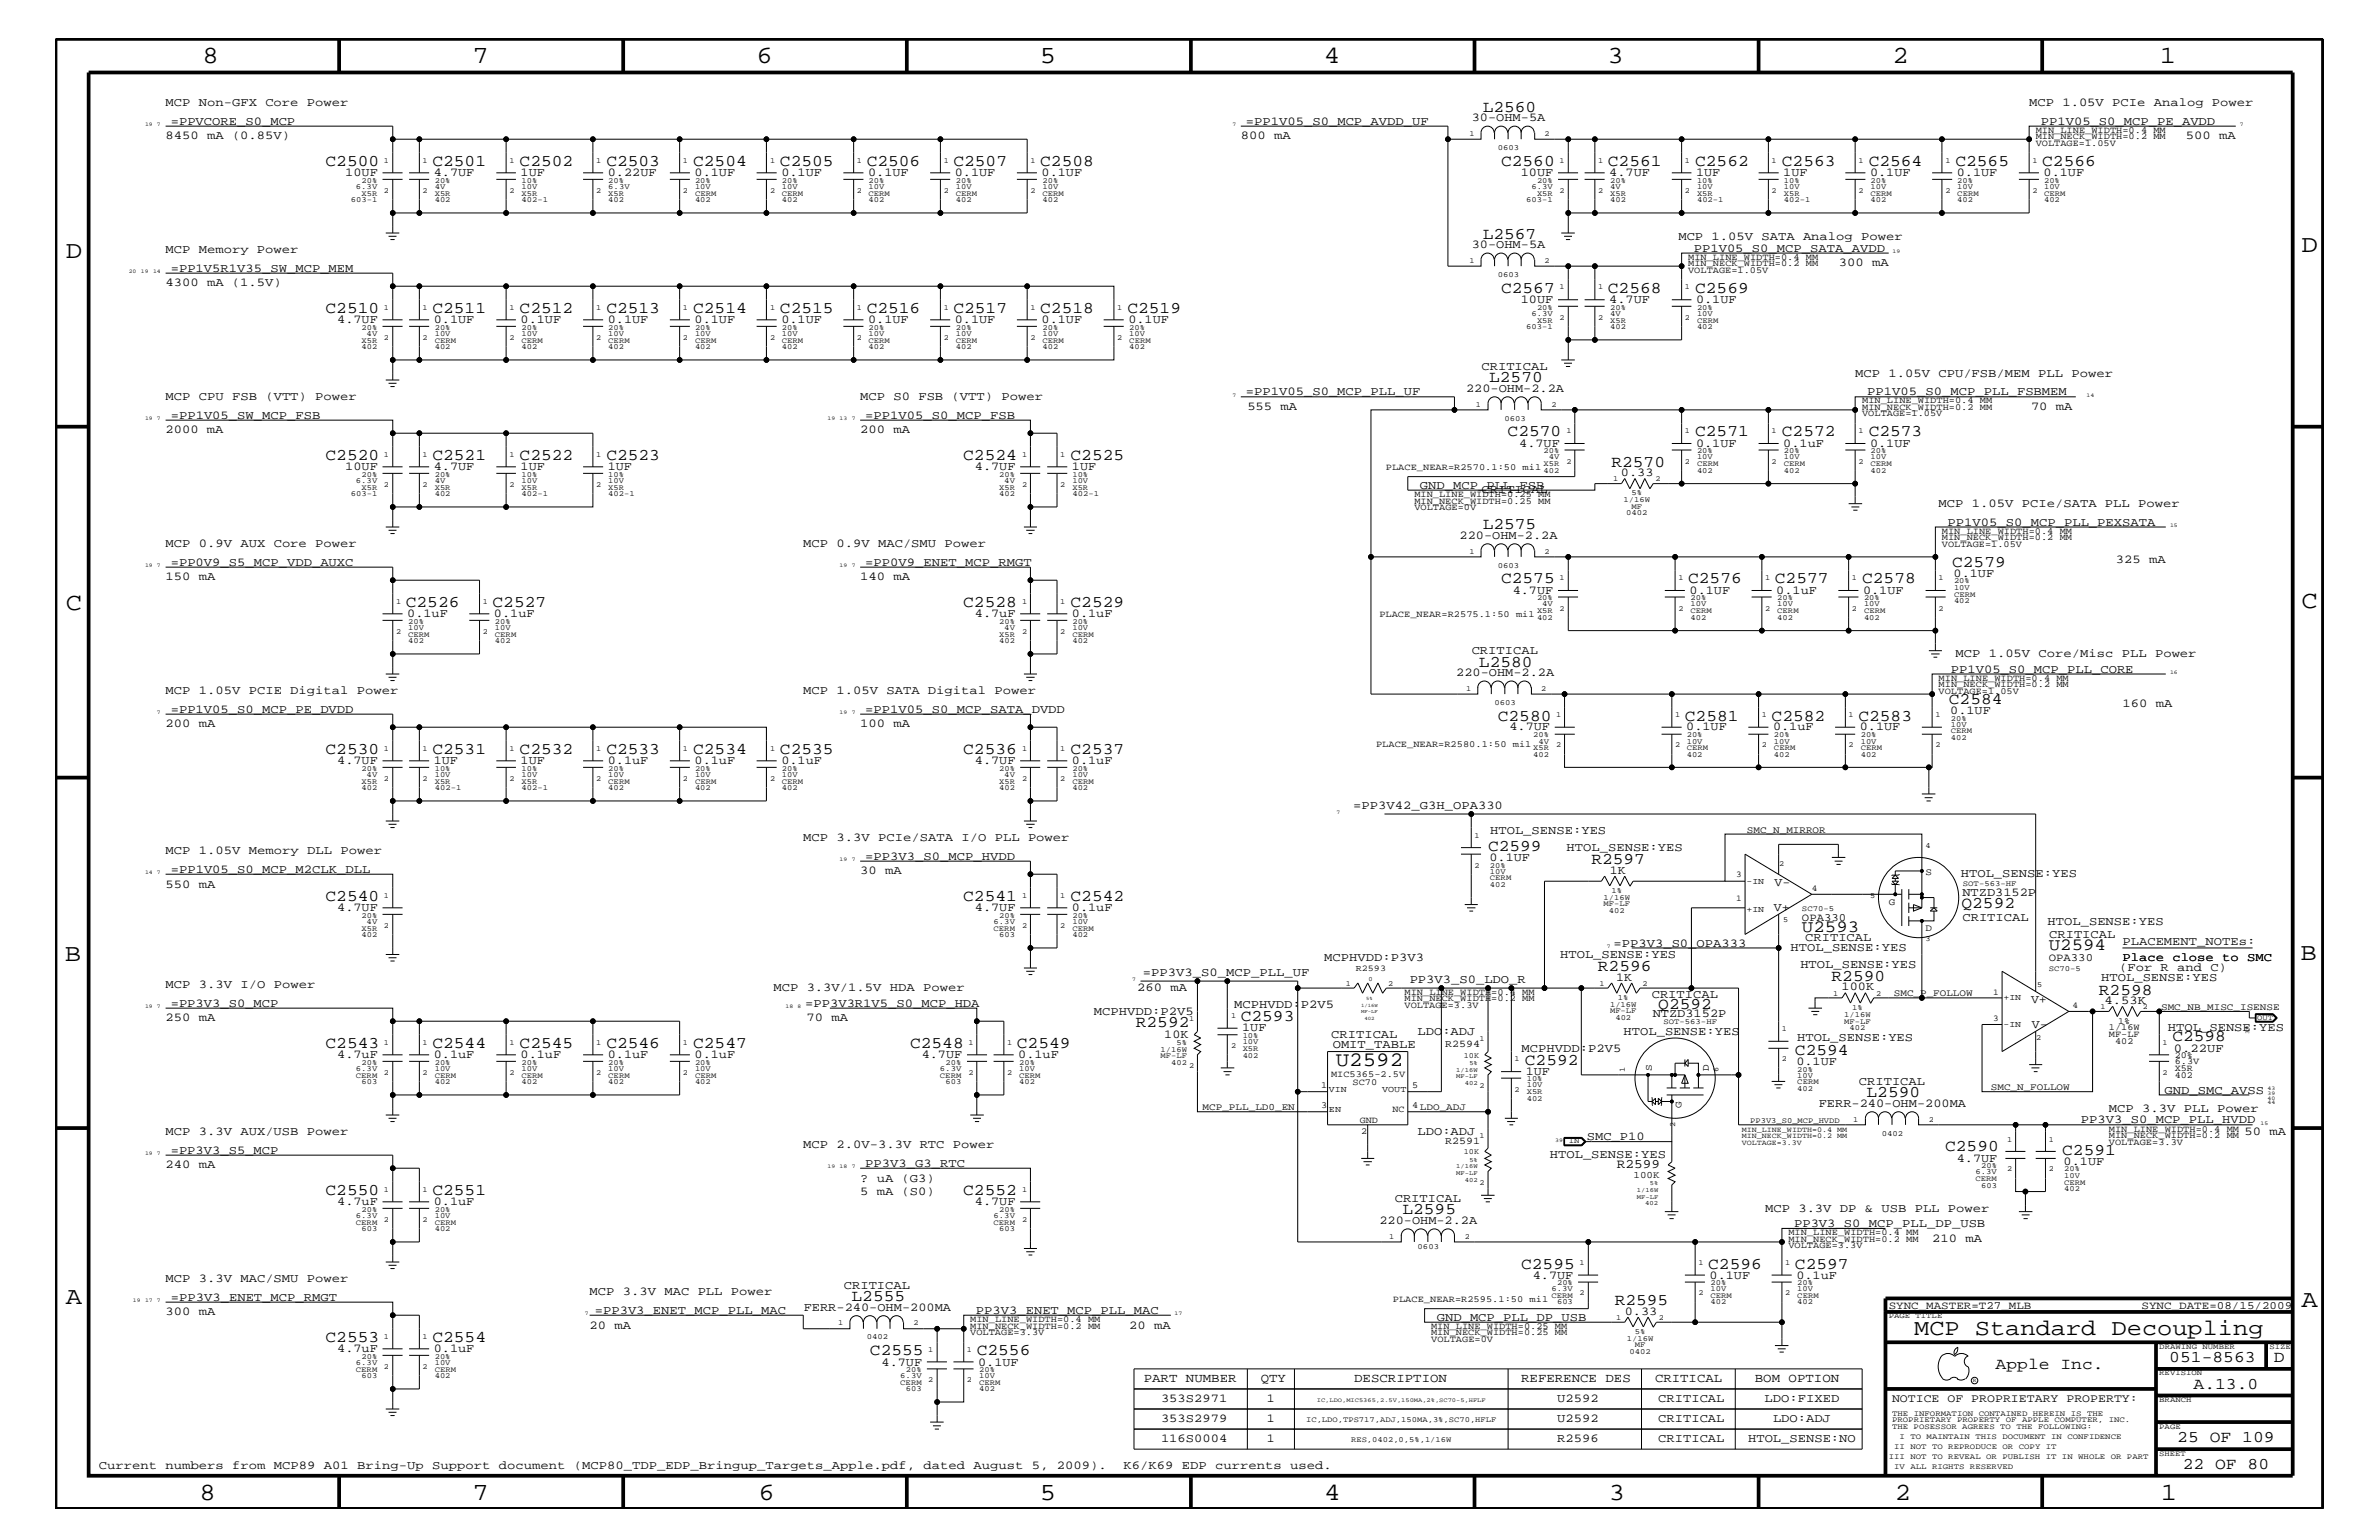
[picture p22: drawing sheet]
<svg xmlns="http://www.w3.org/2000/svg" width="432mm" height="279mm" viewBox="0 0 432 279" stroke-linecap="round" stroke-linejoin="round" font-family="sans-serif">
<defs><g id="words">
<g font-size="4.5">
<text x="36.7" y="11.5">8</text>
<text x="85.8" y="11.5">7</text>
<text x="137.3" y="11.5">6</text>
<text x="188.7" y="11.5">5</text>
<text x="240.3" y="11.5">4</text>
<text x="291.8" y="11.5">3</text>
<text x="343.5" y="11.5">2</text>
<text x="392" y="11.5">1</text>
<text x="11.9" y="46.8">D</text>
<text x="417.7" y="45.7">D</text>
<text x="11.9" y="110.6">C</text>
<text x="417.7" y="110.3">C</text>
<text x="11.8" y="174.3">B</text>
<text x="417.6" y="174.2">B</text>
<text x="11.9" y="236.7">A</text>
<text x="417.7" y="237.1">A</text>
<text x="36.2" y="272.1">8</text>
<text x="85.8" y="272.1">7</text>
<text x="137.7" y="272.1">6</text>
<text x="188.7" y="272.1">5</text>
<text x="240.4" y="272.1">4</text>
<text x="292" y="272.1">3</text>
<text x="343.9" y="272.1">2</text>
<text x="392.2" y="272.1">1</text>
</g>
<text font-size="4.1" x="347.4" y="242.3">MCP Standard Decoupling</text>
<text font-size="3.7" x="242.4" y="193.4">U2592</text>
<g font-size="3.1">
<text x="327.1" y="169">U2593</text>
<text x="371.9" y="172.4">U2594</text>
</g>
<g font-size="3">
<text x="269.1" y="20.3">L2560</text>
<text x="59.1" y="30.2">C2500</text>
<text x="78.5" y="30.2">C2501</text>
<text x="94.3" y="30.2">C2502</text>
<text x="110.1" y="30.2">C2503</text>
<text x="125.8" y="30.2">C2504</text>
<text x="141.6" y="30.2">C2505</text>
<text x="157.3" y="30.2">C2506</text>
<text x="173.1" y="30.2">C2507</text>
<text x="188.8" y="30.2">C2508</text>
<text x="272.5" y="30.2">C2560</text>
<text x="291.8" y="30.2">C2561</text>
<text x="307.7" y="30.2">C2562</text>
<text x="323.4" y="30.2">C2563</text>
<text x="339.2" y="30.2">C2564</text>
<text x="354.9" y="30.2">C2565</text>
<text x="370.7" y="30.2">C2566</text>
<text x="269.1" y="43.4">L2567</text>
<text x="272.5" y="53.2">C2567</text>
<text x="291.8" y="53.2">C2568</text>
<text x="307.7" y="53.2">C2569</text>
<text x="59.1" y="56.8">C2510</text>
<text x="78.5" y="56.8">C2511</text>
<text x="94.3" y="56.8">C2512</text>
<text x="110.1" y="56.8">C2513</text>
<text x="125.8" y="56.8">C2514</text>
<text x="141.6" y="56.8">C2515</text>
<text x="157.3" y="56.8">C2516</text>
<text x="173.1" y="56.8">C2517</text>
<text x="188.8" y="56.8">C2518</text>
<text x="204.6" y="56.8">C2519</text>
<text x="270.3" y="69.4">L2570</text>
<text x="59.1" y="83.5">C2520</text>
<text x="78.5" y="83.5">C2521</text>
<text x="94.3" y="83.5">C2522</text>
<text x="110.1" y="83.5">C2523</text>
<text x="174.8" y="83.5">C2524</text>
<text x="194.3" y="83.5">C2525</text>
<text x="273.6" y="79.2">C2570</text>
<text x="307.7" y="79.2">C2571</text>
<text x="323.4" y="79.2">C2572</text>
<text x="339.2" y="79.2">C2573</text>
<text x="292.5" y="84.7">R2570</text>
<text x="269.1" y="96">L2575</text>
<text x="272.5" y="105.9">C2575</text>
<text x="306.4" y="105.9">C2576</text>
<text x="322.2" y="105.9">C2577</text>
<text x="338" y="105.9">C2578</text>
<text x="354.3" y="102.9">C2579</text>
<text x="73.7" y="110.2">C2526</text>
<text x="89.4" y="110.2">C2527</text>
<text x="174.8" y="110.2">C2528</text>
<text x="194.3" y="110.2">C2529</text>
<text x="268.4" y="120.9">L2580</text>
<text x="271.9" y="130.8">C2580</text>
<text x="305.8" y="130.8">C2581</text>
<text x="321.6" y="130.8">C2582</text>
<text x="337.3" y="130.8">C2583</text>
<text x="353.7" y="127.7">C2584</text>
<text x="59.1" y="136.8">C2530</text>
<text x="78.5" y="136.8">C2531</text>
<text x="94.3" y="136.8">C2532</text>
<text x="110.1" y="136.8">C2533</text>
<text x="125.8" y="136.8">C2534</text>
<text x="141.6" y="136.8">C2535</text>
<text x="174.8" y="136.8">C2536</text>
<text x="194.3" y="136.8">C2537</text>
<text x="270.1" y="154.4">C2599</text>
<text x="288.8" y="156.8">R2597</text>
<text x="59.1" y="163.5">C2540</text>
<text x="174.8" y="163.5">C2541</text>
<text x="194.3" y="163.5">C2542</text>
<text x="356" y="164.7">Q2592</text>
<text x="290" y="176.2">R2596</text>
<text x="332.4" y="178">R2590</text>
<text x="225.2" y="185.3">C2593</text>
<text x="301" y="183">Q2592</text>
<text x="381" y="180.5">R2598</text>
<text x="59.1" y="190.2">C2543</text>
<text x="78.5" y="190.2">C2544</text>
<text x="94.3" y="190.2">C2545</text>
<text x="110.1" y="190.2">C2546</text>
<text x="125.8" y="190.2">C2547</text>
<text x="165.2" y="190.2">C2548</text>
<text x="184.6" y="190.2">C2549</text>
<text x="206.2" y="186.4">R2592</text>
<text x="325.8" y="191.4">C2594</text>
<text x="394.3" y="188.9">C2598</text>
<text x="276.8" y="193.2">C2592</text>
<text x="338.8" y="199.1">L2590</text>
<text x="353.1" y="208.9">C2590</text>
<text x="374.3" y="209.6">C2591</text>
<text x="59.1" y="216.9">C2550</text>
<text x="78.5" y="216.9">C2551</text>
<text x="174.8" y="216.9">C2552</text>
<text x="254.6" y="220.3">L2595</text>
<text x="276.1" y="230.2">C2595</text>
<text x="310" y="230.2">C2596</text>
<text x="325.8" y="230.2">C2597</text>
<text x="154.6" y="236.1">L2555</text>
<text x="293.1" y="236.8">R2595</text>
<text x="59.1" y="243.5">C2553</text>
<text x="78.5" y="243.5">C2554</text>
<text x="157.9" y="245.9">C2555</text>
<text x="177.3" y="245.9">C2556</text>
<text x="362.2" y="248.4">Apple Inc.</text>
<text x="393.7" y="247.1">051-8563</text>
<text x="398.1" y="252">A.13.0</text>
<text x="412.7" y="247.1">D</text>
<text x="395.2" y="261.6">25 OF 109</text>
<text x="396.2" y="266.6">22 OF 80</text>
</g>
<text font-size="2.4" x="293.5" y="211.9">R2599</text>
<g font-size="2.3">
<text x="207.6" y="250.7">PART NUMBER</text>
<text x="228.9" y="250.7">QTY</text>
<text x="245.8" y="250.7">DESCRIPTION</text>
<text x="276.1" y="250.7">REFERENCE DES</text>
<text x="300.4" y="250.7">CRITICAL</text>
<text x="318.5" y="250.7">BOM OPTION</text>
</g>
<g font-size="2.2">
<text x="30.1" y="19.2">MCP Non-GFX Core Power</text>
<text x="31" y="22.6">=PPVCORE_S0_MCP</text>
<text x="226.1" y="22.6">=PP1V05_S0_MCP_AVDD_UF</text>
<text x="267.1" y="22">30-OHM-5A</text>
<text x="368.3" y="19.2">MCP 1.05V PCIe Analog Power</text>
<text x="370.4" y="22.6">PP1V05_S0_MCP_PE_AVDD</text>
<text x="30.1" y="25.3">8450 mA (0.85V)</text>
<text x="225.2" y="25.3">800 mA</text>
<text x="396.7" y="25.3">500 mA</text>
<text x="62.7" y="31.9">10UF</text>
<text x="78.7" y="31.9">4.7UF</text>
<text x="94.5" y="31.9">1UF</text>
<text x="110.3" y="31.9">0.22UF</text>
<text x="126.1" y="31.9">0.1UF</text>
<text x="141.8" y="31.9">0.1UF</text>
<text x="157.6" y="31.9">0.1UF</text>
<text x="173.3" y="31.9">0.1UF</text>
<text x="189.1" y="31.9">0.1UF</text>
<text x="276" y="31.9">10UF</text>
<text x="292.1" y="31.9">4.7UF</text>
<text x="307.8" y="31.9">1UF</text>
<text x="323.7" y="31.9">1UF</text>
<text x="339.4" y="31.9">0.1UF</text>
<text x="355.2" y="31.9">0.1UF</text>
<text x="370.9" y="31.9">0.1UF</text>
<text x="30.1" y="45.9">MCP Memory Power</text>
<text x="267.1" y="45.1">30-OHM-5A</text>
<text x="304.6" y="43.5">MCP 1.05V SATA Analog Power</text>
<text x="307.4" y="45.7">PP1V05_S0_MCP_SATA_AVDD</text>
<text x="30.1" y="51.9">4300 mA (1.5V)</text>
<text x="31" y="49.3">=PP1V5R1V35_SW_MCP_MEM</text>
<text x="333.8" y="48.3">300 mA</text>
<text x="61.2" y="58.6">4.7UF</text>
<text x="78.7" y="58.6">0.1UF</text>
<text x="94.5" y="58.6">0.1UF</text>
<text x="110.3" y="58.6">0.1UF</text>
<text x="126.1" y="58.6">0.1UF</text>
<text x="141.8" y="58.6">0.1UF</text>
<text x="157.6" y="58.6">0.1UF</text>
<text x="173.3" y="58.6">0.1UF</text>
<text x="189.1" y="58.6">0.1UF</text>
<text x="204.8" y="58.6">0.1UF</text>
<text x="276" y="55">10UF</text>
<text x="292.1" y="55">4.7UF</text>
<text x="307.8" y="55">0.1UF</text>
<text x="226.1" y="71.7">=PP1V05_S0_MCP_PLL_UF</text>
<text x="266.1" y="71.1">220-OHM-2.2A</text>
<text x="268.9" y="67.1">CRITICAL</text>
<text x="336.7" y="68.4">MCP 1.05V CPU/FSB/MEM PLL Power</text>
<text x="338.9" y="71.7">PP1V05_S0_MCP_PLL_FSBMEM</text>
<text x="30.1" y="72.6">MCP CPU FSB (VTT) Power</text>
<text x="31" y="76">=PP1V05_SW_MCP_FSB</text>
<text x="156.1" y="72.6">MCP S0 FSB (VTT) Power</text>
<text x="157.1" y="76">=PP1V05_S0_MCP_FSB</text>
<text x="226.4" y="74.4">555 mA</text>
<text x="368.6" y="74.4">70 mA</text>
<text x="30.1" y="78.6">2000 mA</text>
<text x="156.1" y="78.6">200 mA</text>
<text x="275.8" y="81.1">4.7UF</text>
<text x="307.8" y="81.1">0.1UF</text>
<text x="323.7" y="81.1">0.1uF</text>
<text x="339.4" y="81.1">0.1UF</text>
<text x="62.7" y="85.3">10UF</text>
<text x="78.7" y="85.3">4.7UF</text>
<text x="94.5" y="85.3">1UF</text>
<text x="110.3" y="85.3">1UF</text>
<text x="177" y="85.3">4.7UF</text>
<text x="194.6" y="85.3">1UF</text>
<text x="257.7" y="88.7">GND_MCP_PLL_FSB</text>
<text x="268.9" y="89.5">CRITICAL</text>
<text x="294.2" y="86.4">0.33</text>
<text x="351.9" y="92">MCP 1.05V PCIe/SATA PLL Power</text>
<text x="353.5" y="95.4">PP1V05_S0_MCP_PLL_PEXSATA</text>
<text x="30.1" y="99.3">MCP 0.9V AUX Core Power</text>
<text x="145.8" y="99.3">MCP 0.9V MAC/SMU Power</text>
<text x="264.9" y="97.7">220-OHM-2.2A</text>
<text x="30.1" y="105.3">150 mA</text>
<text x="31" y="102.6">=PP0V9_S5_MCP_VDD_AUXC</text>
<text x="156.1" y="105.3">140 mA</text>
<text x="157.1" y="102.6">=PP0V9_ENET_MCP_RMGT</text>
<text x="274.6" y="107.7">4.7UF</text>
<text x="306.7" y="107.7">0.1UF</text>
<text x="322.4" y="107.7">0.1uF</text>
<text x="338.2" y="107.7">0.1UF</text>
<text x="354.6" y="104.7">0.1UF</text>
<text x="384" y="102.2">325 mA</text>
<text x="73.9" y="112">0.1uF</text>
<text x="89.7" y="112">0.1uF</text>
<text x="177" y="112">4.7uF</text>
<text x="194.6" y="112">0.1uF</text>
<text x="267.1" y="118.6">CRITICAL</text>
<text x="354.9" y="119.2">MCP 1.05V Core/Misc PLL Power</text>
<text x="30.1" y="125.9">MCP 1.05V PCIE Digital Power</text>
<text x="145.8" y="125.9">MCP 1.05V SATA Digital Power</text>
<text x="264.3" y="122.6">220-OHM-2.2A</text>
<text x="354.1" y="122">PP1V05_S0_MCP_PLL_CORE</text>
<text x="30.1" y="131.9">200 mA</text>
<text x="31" y="129.3">=PP1V05_S0_MCP_PE_DVDD</text>
<text x="156.1" y="131.9">100 mA</text>
<text x="157.1" y="129.3">=PP1V05_S0_MCP_SATA_DVDD</text>
<text x="354" y="129.6">0.1UF</text>
<text x="385.2" y="128.3">160 mA</text>
<text x="274" y="132.5">4.7UF</text>
<text x="306.1" y="132.5">0.1UF</text>
<text x="321.8" y="132.5">0.1uF</text>
<text x="337.6" y="132.5">0.1UF</text>
<text x="61.2" y="138.6">4.7UF</text>
<text x="78.7" y="138.6">1UF</text>
<text x="94.5" y="138.6">1UF</text>
<text x="110.3" y="138.6">0.1uF</text>
<text x="126.1" y="138.6">0.1uF</text>
<text x="141.8" y="138.6">0.1uF</text>
<text x="177" y="138.6">4.7UF</text>
<text x="194.6" y="138.6">0.1uF</text>
<text x="245.6" y="146.8">=PP3V42_G3H_OPA330</text>
<text x="30.1" y="155">MCP 1.05V Memory DLL Power</text>
<text x="145.8" y="152.6">MCP 3.3V PCIe/SATA I/O PLL Power</text>
<text x="157.1" y="156">=PP3V3_S0_MCP_HVDD</text>
<text x="270.5" y="151.3">HTOL_SENSE:YES</text>
<text x="284.4" y="154.4">HTOL_SENSE:YES</text>
<text x="30.1" y="161.1">550 mA</text>
<text x="31" y="158.4">=PP1V05_S0_MCP_M2CLK_DLL</text>
<text x="156.1" y="158.6">30 mA</text>
<text x="270.3" y="156.2">0.1UF</text>
<text x="292.2" y="158.5">1K</text>
<text x="322.1" y="160.7">V-</text>
<text x="355.9" y="159.2">HTOL_SENSE:YES</text>
<text x="61.2" y="165.3">4.7UF</text>
<text x="177" y="165.3">4.7UF</text>
<text x="194.6" y="165.3">0.1uF</text>
<text x="322" y="165.3">V+</text>
<text x="356.2" y="162.5">NTZD3152P</text>
<text x="356.2" y="167.1">CRITICAL</text>
<text x="371.6" y="167.8">HTOL_SENSE:YES</text>
<text x="283.2" y="173.8">HTOL_SENSE:YES</text>
<text x="292.9" y="171.7">=PP3V3_S0_OPA333</text>
<text x="325" y="172.6">HTOL_SENSE:YES</text>
<text x="327.7" y="170.7">CRITICAL</text>
<text x="371.9" y="170.1">CRITICAL</text>
<text x="385.2" y="171.4">PLACEMENT_NOTEs:</text>
<text x="30.1" y="179.3">MCP 3.3V I/O Power</text>
<text x="140.4" y="179.9">MCP 3.3V/1.5V HDA Power</text>
<text x="206.4" y="179.9">260 mA</text>
<text x="207.4" y="177.2">=PP3V3_S0_MCP_PLL_UF</text>
<text x="240.4" y="174.4">MCPHVDD:P3V3</text>
<text x="255.9" y="178.4">PP3V3_S0_LDO_R</text>
<text x="293.4" y="177.9">1K</text>
<text x="326.8" y="175.6">HTOL_SENSE:YES</text>
<text x="334.3" y="179.7">100K</text>
<text x="381.4" y="178">HTOL_SENSE:YES</text>
<text x="384.6" y="176.2">(For R and C)</text>
<text x="385.2" y="174.4">Place close to SMC</text>
<text x="30.1" y="185.3">250 mA</text>
<text x="31" y="182.7">=PP3V3_S0_MCP</text>
<text x="146.1" y="182.7">=PP3V3R1V5_S0_MCP_HDA</text>
<text x="146.4" y="185.3">70 mA</text>
<text x="198.5" y="184.1">MCPHVDD:P2V5</text>
<text x="224" y="182.9">MCPHVDD:P2V5</text>
<text x="299.8" y="181">CRITICAL</text>
<text x="300" y="184.6">NTZD3152P</text>
<text x="368.6" y="181.9">V+</text>
<text x="382" y="182.1">4.53K</text>
<text x="61.2" y="192">4.7uF</text>
<text x="78.7" y="192">0.1uF</text>
<text x="94.5" y="192">0.1uF</text>
<text x="110.3" y="192">0.1uF</text>
<text x="126.1" y="192">0.1uF</text>
<text x="167.3" y="192">4.7UF</text>
<text x="184.8" y="192">0.1uF</text>
<text x="211.3" y="188.2">10K</text>
<text x="225.5" y="187.1">1UF</text>
<text x="241.6" y="188.3">CRITICAL</text>
<text x="241.9" y="190.2">OMIT_TABLE</text>
<text x="257.3" y="187.7">LDO:ADJ</text>
<text x="276.2" y="190.8">MCPHVDD:P2V5</text>
<text x="294.7" y="187.7">HTOL_SENSE:YES</text>
<text x="326.2" y="188.9">HTOL_SENSE:YES</text>
<text x="368.8" y="186.5">V-</text>
<text x="393.5" y="187.1">HTOL_SENSE:YES</text>
<text x="394.5" y="190.8">0.22UF</text>
<text x="276.9" y="195">1UF</text>
<text x="326.1" y="193.2">0.1UF</text>
<text x="337.4" y="196.8">CRITICAL</text>
<text x="330.1" y="200.9">FERR-240-OHM-200MA</text>
<text x="377.7" y="203.8">PP3V3_S0_MCP_PLL_HVDD</text>
<text x="382.8" y="201.7">MCP 3.3V PLL Power</text>
<text x="392.9" y="198.4">GND_SMC_AVSS</text>
<text x="30.1" y="205.9">MCP 3.3V AUX/USB Power</text>
<text x="31" y="209.3">=PP3V3_S5_MCP</text>
<text x="145.8" y="208.3">MCP 2.0V-3.3V RTC Power</text>
<text x="257.3" y="205.9">LDO:ADJ</text>
<text x="288" y="206.9">SMC_P10</text>
<text x="407.4" y="205.9">50 mA</text>
<text x="30.1" y="211.9">240 mA</text>
<text x="156.1" y="214.4">? uA (G3)</text>
<text x="157.1" y="211.7">PP3V3_G3_RTC</text>
<text x="281.3" y="210.2">HTOL_SENSE:YES</text>
<text x="355.2" y="210.8">4.7UF</text>
<text x="374.6" y="211.4">0.1UF</text>
<text x="61.2" y="218.6">4.7uF</text>
<text x="78.7" y="218.6">0.1uF</text>
<text x="156.1" y="216.9">5 mA (S0)</text>
<text x="177" y="218.6">4.7UF</text>
<text x="253.2" y="218">CRITICAL</text>
<text x="320.4" y="219.8">MCP 3.3V DP &amp; USB PLL Power</text>
<text x="250.4" y="222">220-OHM-2.2A</text>
<text x="325.6" y="222.6">PP3V3_S0_MCP_PLL_DP_USB</text>
<text x="350.7" y="225.3">210 mA</text>
<text x="30.1" y="232.6">MCP 3.3V MAC/SMU Power</text>
<text x="153.2" y="233.8">CRITICAL</text>
<text x="278.2" y="232">4.7UF</text>
<text x="310.3" y="232">0.1UF</text>
<text x="326.1" y="232">0.1uF</text>
<text x="30.1" y="238.6">300 mA</text>
<text x="31" y="236">=PP3V3_ENET_MCP_RMGT</text>
<text x="107" y="235">MCP 3.3V MAC PLL Power</text>
<text x="107.9" y="238.4">=PP3V3_ENET_MCP_PLL_MAC</text>
<text x="145.9" y="237.8">FERR-240-OHM-200MA</text>
<text x="177.1" y="238.4">PP3V3_ENET_MCP_PLL_MAC</text>
<text x="260.8" y="239.6">GND_MCP_PLL_DP_USB</text>
<text x="294.9" y="238.5">0.33</text>
<text x="61.2" y="245.3">4.7uF</text>
<text x="78.7" y="245.3">0.1uF</text>
<text x="107" y="241.1">20 mA</text>
<text x="205" y="241.1">20 mA</text>
<text x="160" y="247.8">4.7UF</text>
<text x="177.5" y="247.8">0.1UF</text>
<text x="210.7" y="254.4">353S2971</text>
<text x="229.9" y="254.4">1</text>
<text x="282.7" y="254.4">U2592</text>
<text x="301" y="254.4">CRITICAL</text>
<text x="320.3" y="254.4">LDO:FIXED</text>
<text x="210.7" y="258">353S2979</text>
<text x="210.7" y="261.6">116S0004</text>
<text x="229.9" y="258">1</text>
<text x="229.9" y="261.6">1</text>
<text x="282.7" y="258">U2592</text>
<text x="282.7" y="261.6">R2596</text>
<text x="301" y="258">CRITICAL</text>
<text x="301" y="261.6">CRITICAL</text>
<text x="317.3" y="261.6">HTOL_SENSE:NO</text>
<text x="321.8" y="258">LDO:ADJ</text>
<text x="17.9" y="266.6">Current numbers from MCP89 A01 Bring-Up Support document (MCP80_TDP_EDP_Bringup_Targets_Apple.pdf, dated August 5, 2009).</text>
<text x="203.9" y="266.6">K6/K69 EDP currents used.</text>
</g>
<text font-size="2.1" x="343.4" y="254.4">NOTICE OF PROPRIETARY PROPERTY:</text>
<g font-size="2">
<text x="327.1" y="167.1">OPA330</text>
<text x="371.9" y="174.4">OPA330</text>
<text x="342.8" y="237.4">SYNC_MASTER=T27_MLB</text>
<text x="388.7" y="237.4">SYNC_DATE=08/15/2009</text>
</g>
<g font-size="1.9">
<text x="262.3" y="190">R2594</text>
<text x="262.3" y="207.6">R2591</text>
</g>
<g font-size="1.8">
<text x="317.1" y="151.1">SMC_N_MIRROR</text>
<text x="349.5" y="158.7">S</text>
<text x="342.8" y="164.1">G</text>
<text x="349.5" y="168.9">D</text>
<text x="343.7" y="180.8">SMC_P_FOLLOW</text>
<text x="392.3" y="183.2">SMC_NB_MISC_ISENSE</text>
<text x="299.8" y="194.3" transform="rotate(-90 299.8 194.3)">S</text>
<text x="310.1" y="194.3" transform="rotate(-90 310.1 194.3)">D</text>
<text x="361.4" y="197.8">SMC_N_FOLLOW</text>
<text x="218.3" y="201.5">MCP_PLL_LD0_EN</text>
<text x="305.2" y="201" transform="rotate(-90 305.2 201)">G</text>
<text x="296.5" y="213.6">100K</text>
</g>
<g font-size="1.7">
<text x="369.5" y="26.5">VOLTAGE=1.05V</text>
<text x="369.5" y="24.1">MIN_LINE_WIDTH=0.4 MM</text>
<text x="369.5" y="25.3">MIN_NECK_WIDTH=0.2 MM</text>
<text x="306.4" y="47.1">MIN_LINE_WIDTH=0.4 MM</text>
<text x="306.4" y="48.3">MIN_NECK_WIDTH=0.2 MM</text>
<text x="306.4" y="49.6">VOLTAGE=1.05V</text>
<text x="338" y="74.4">MIN_NECK_WIDTH=0.2 MM</text>
<text x="338" y="75.6">VOLTAGE=1.05V</text>
<text x="338" y="73.2">MIN_LINE_WIDTH=0.4 MM</text>
<text x="251.5" y="85.3">PLACE_NEAR=R2570.1:50 mil</text>
<text x="256.7" y="92.6">VOLTAGE=0V</text>
<text x="256.7" y="91.4">MIN_NECK_WIDTH=0.25 MM</text>
<text x="256.7" y="90.1">MIN_LINE_WIDTH=0.25 MM</text>
<text x="352.5" y="98">MIN_NECK_WIDTH=0.2 MM</text>
<text x="352.5" y="99.3">VOLTAGE=1.05V</text>
<text x="352.5" y="96.8">MIN_LINE_WIDTH=0.4 MM</text>
<text x="250.4" y="112">PLACE_NEAR=R2575.1:50 mil</text>
<text x="351.9" y="125.9">VOLTAGE=1.05V</text>
<text x="351.9" y="123.5">MIN_LINE_WIDTH=0.4 MM</text>
<text x="351.9" y="124.7">MIN_NECK_WIDTH=0.2 MM</text>
<text x="249.8" y="135.6">PLACE_NEAR=R2580.1:50 mil</text>
<text x="254.9" y="180.5">MIN_LINE_WIDTH=0.4 MM</text>
<text x="254.9" y="181.6">MIN_NECK_WIDTH=0.2 MM</text>
<text x="254.9" y="182.9">VOLTAGE=3.3V</text>
<text x="384.5" y="185.7">1%</text>
<text x="382.8" y="188.1">MF-LF</text>
<text x="382.8" y="186.9">1/16W</text>
<text x="383.9" y="189.3">402</text>
<text x="394.7" y="192">20%</text>
<text x="239.8" y="197.4">1</text>
<text x="241.6" y="195.4">MIC5365-2.5V</text>
<text x="245.5" y="196.8">SC70</text>
<text x="256.3" y="197.4">5</text>
<text x="394.7" y="195.5">402</text>
<text x="394.7" y="193.1">6.3V</text>
<text x="394.7" y="194.3">X5R</text>
<text x="239.8" y="201">3</text>
<text x="246.8" y="203.7">GND</text>
<text x="252.7" y="201.7">NC</text>
<text x="256.3" y="201">4 LDO_ADJ</text>
<text x="247.1" y="205.8">2</text>
<text x="382.8" y="207.7">VOLTAGE=3.3V</text>
<text x="382.8" y="205.3">MIN_LINE_WIDTH=0.4 MM</text>
<text x="382.8" y="206.5">MIN_NECK_WIDTH=0.2 MM</text>
<text x="324.6" y="224.1">MIN_LINE_WIDTH=0.4 MM</text>
<text x="324.6" y="226.5">VOLTAGE=3.3V</text>
<text x="324.6" y="225.3">MIN_NECK_WIDTH=0.2 MM</text>
<text x="176.1" y="239.9">MIN_LINE_WIDTH=0.4 MM</text>
<text x="252.8" y="236.2">PLACE_NEAR=R2595.1:50 mil</text>
<text x="176.1" y="241.1">MIN_NECK_WIDTH=0.2 MM</text>
<text x="176.1" y="242.3">VOLTAGE=3.3V</text>
<text x="259.8" y="242.3">MIN_NECK_WIDTH=0.25 MM</text>
<text x="259.8" y="241.1">MIN_LINE_WIDTH=0.25 MM</text>
<text x="259.8" y="243.5">VOLTAGE=0V</text>
</g>
<g font-size="1.6">
<text x="315.1" y="159.2">3</text>
<text x="317" y="160.5">-IN</text>
<text x="328.8" y="161.7">4</text>
<text x="315.1" y="163.5">1</text>
<text x="317" y="165.5">+IN</text>
<text x="246.1" y="176.2">R2593</text>
<text x="361.8" y="180.5">1</text>
<text x="361.8" y="185.3">3</text>
<text x="363.6" y="181.4">+IN</text>
<text x="376.2" y="182.9">4</text>
<text x="363.6" y="186.4">-IN</text>
<text x="241.2" y="201.7">EN</text>
<text x="241.2" y="198.1">VIN</text>
<text x="250.9" y="198.1">VOUT</text>
</g>
<g font-size="1.4">
<text x="69.7" y="29.5">1</text>
<text x="76.7" y="29.5">1</text>
<text x="92.5" y="29.5">1</text>
<text x="108.2" y="29.5">1</text>
<text x="124" y="29.5">1</text>
<text x="139.8" y="29.5">1</text>
<text x="155.5" y="29.5">1</text>
<text x="171.3" y="29.5">1</text>
<text x="187" y="29.5">1</text>
<text x="266.7" y="24.7">1</text>
<text x="271.9" y="27.2">0603</text>
<text x="280.3" y="24.7">2</text>
<text x="283" y="29.5">1</text>
<text x="290.1" y="29.5">1</text>
<text x="305.8" y="29.5">1</text>
<text x="321.6" y="29.5">1</text>
<text x="337.3" y="29.5">1</text>
<text x="353.1" y="29.5">1</text>
<text x="368.9" y="29.5">1</text>
<text x="64.6" y="34.2">6.3V</text>
<text x="65.6" y="33.1">20%</text>
<text x="65.6" y="35.5">X5R</text>
<text x="69.7" y="35">2</text>
<text x="76.7" y="35">2</text>
<text x="78.9" y="34.2">4V</text>
<text x="78.9" y="33.1">20%</text>
<text x="78.9" y="35.5">X5R</text>
<text x="92.5" y="35">2</text>
<text x="94.7" y="33.1">10%</text>
<text x="94.7" y="34.2">10V</text>
<text x="94.7" y="35.5">X5R</text>
<text x="108.2" y="35">2</text>
<text x="110.4" y="34.2">6.3V</text>
<text x="110.4" y="33.1">20%</text>
<text x="110.4" y="35.5">X5R</text>
<text x="124" y="35">2</text>
<text x="126.2" y="35.5">CERM</text>
<text x="126.2" y="33.1">20%</text>
<text x="126.2" y="34.2">10V</text>
<text x="139.8" y="35">2</text>
<text x="141.9" y="33.1">20%</text>
<text x="141.9" y="34.2">10V</text>
<text x="141.9" y="35.5">CERM</text>
<text x="155.5" y="35">2</text>
<text x="157.6" y="33.1">20%</text>
<text x="157.6" y="34.2">10V</text>
<text x="157.6" y="35.5">CERM</text>
<text x="171.3" y="35">2</text>
<text x="173.5" y="33.1">20%</text>
<text x="173.5" y="35.5">CERM</text>
<text x="173.5" y="34.2">10V</text>
<text x="187" y="35">2</text>
<text x="189.2" y="33.1">20%</text>
<text x="189.2" y="34.2">10V</text>
<text x="189.2" y="35.5">CERM</text>
<text x="278" y="34.2">6.3V</text>
<text x="279" y="35.5">X5R</text>
<text x="279" y="33.1">20%</text>
<text x="283" y="35">2</text>
<text x="290.1" y="35">2</text>
<text x="292.3" y="34.2">4V</text>
<text x="292.3" y="35.5">X5R</text>
<text x="292.3" y="33.1">20%</text>
<text x="305.8" y="35">2</text>
<text x="308" y="34.2">10V</text>
<text x="308" y="33.1">10%</text>
<text x="308" y="35.5">X5R</text>
<text x="321.6" y="35">2</text>
<text x="323.8" y="35.5">X5R</text>
<text x="323.8" y="34.2">10V</text>
<text x="323.8" y="33.1">10%</text>
<text x="337.3" y="35">2</text>
<text x="339.5" y="35.5">CERM</text>
<text x="339.5" y="34.2">10V</text>
<text x="339.5" y="33.1">20%</text>
<text x="353.1" y="35">2</text>
<text x="355.3" y="35.5">CERM</text>
<text x="355.3" y="34.2">10V</text>
<text x="355.3" y="33.1">20%</text>
<text x="368.9" y="35">2</text>
<text x="371" y="35.5">CERM</text>
<text x="371" y="34.2">10V</text>
<text x="371" y="33.1">20%</text>
<text x="63.7" y="36.7">603-1</text>
<text x="78.9" y="36.7">402</text>
<text x="94.7" y="36.7">402-1</text>
<text x="110.4" y="36.7">402</text>
<text x="126.2" y="36.7">402</text>
<text x="141.9" y="36.7">402</text>
<text x="157.6" y="36.7">402</text>
<text x="173.5" y="36.7">402</text>
<text x="189.2" y="36.7">402</text>
<text x="277" y="36.7">603-1</text>
<text x="292.3" y="36.7">402</text>
<text x="308" y="36.7">402-1</text>
<text x="323.8" y="36.7">402-1</text>
<text x="339.5" y="36.7">402</text>
<text x="355.3" y="36.7">402</text>
<text x="371" y="36.7">402</text>
<text x="266.7" y="47.7">1</text>
<text x="280.3" y="47.7">2</text>
<text x="271.9" y="50.2">0603</text>
<text x="283" y="52.5">1</text>
<text x="290.1" y="52.5">1</text>
<text x="305.8" y="52.5">1</text>
<text x="65.6" y="59.8">20%</text>
<text x="69.7" y="56.2">1</text>
<text x="76.7" y="56.2">1</text>
<text x="78.9" y="59.8">20%</text>
<text x="92.5" y="56.2">1</text>
<text x="94.7" y="59.8">20%</text>
<text x="108.2" y="56.2">1</text>
<text x="110.4" y="59.8">20%</text>
<text x="124" y="56.2">1</text>
<text x="126.2" y="59.8">20%</text>
<text x="139.8" y="56.2">1</text>
<text x="141.9" y="59.8">20%</text>
<text x="155.5" y="56.2">1</text>
<text x="157.6" y="59.8">20%</text>
<text x="171.3" y="56.2">1</text>
<text x="173.5" y="59.8">20%</text>
<text x="187" y="56.2">1</text>
<text x="189.2" y="59.8">20%</text>
<text x="202.8" y="56.2">1</text>
<text x="205" y="59.8">20%</text>
<text x="277" y="59.7">603-1</text>
<text x="278" y="57.3">6.3V</text>
<text x="279" y="58.5">X5R</text>
<text x="279" y="56.2">20%</text>
<text x="283" y="58">2</text>
<text x="290.1" y="58">2</text>
<text x="292.3" y="57.3">4V</text>
<text x="292.3" y="58.5">X5R</text>
<text x="292.3" y="59.7">402</text>
<text x="292.3" y="56.2">20%</text>
<text x="305.8" y="58">2</text>
<text x="308" y="59.7">402</text>
<text x="308" y="58.5">CERM</text>
<text x="308" y="57.3">10V</text>
<text x="308" y="56.2">20%</text>
<text x="65.6" y="62.2">X5R</text>
<text x="65.6" y="63.4">402</text>
<text x="66.5" y="60.9">4V</text>
<text x="69.7" y="61.7">2</text>
<text x="76.7" y="61.7">2</text>
<text x="78.9" y="63.4">402</text>
<text x="78.9" y="60.9">10V</text>
<text x="78.9" y="62.2">CERM</text>
<text x="92.5" y="61.7">2</text>
<text x="94.7" y="63.4">402</text>
<text x="94.7" y="62.2">CERM</text>
<text x="94.7" y="60.9">10V</text>
<text x="108.2" y="61.7">2</text>
<text x="110.4" y="63.4">402</text>
<text x="110.4" y="62.2">CERM</text>
<text x="110.4" y="60.9">10V</text>
<text x="124" y="61.7">2</text>
<text x="126.2" y="63.4">402</text>
<text x="126.2" y="60.9">10V</text>
<text x="126.2" y="62.2">CERM</text>
<text x="139.8" y="61.7">2</text>
<text x="141.9" y="63.4">402</text>
<text x="141.9" y="62.2">CERM</text>
<text x="141.9" y="60.9">10V</text>
<text x="155.5" y="61.7">2</text>
<text x="157.6" y="63.4">402</text>
<text x="157.6" y="62.2">CERM</text>
<text x="157.6" y="60.9">10V</text>
<text x="171.3" y="61.7">2</text>
<text x="173.5" y="63.4">402</text>
<text x="173.5" y="62.2">CERM</text>
<text x="173.5" y="60.9">10V</text>
<text x="187" y="61.7">2</text>
<text x="189.2" y="63.4">402</text>
<text x="189.2" y="62.2">CERM</text>
<text x="189.2" y="60.9">10V</text>
<text x="202.8" y="61.7">2</text>
<text x="205" y="62.2">CERM</text>
<text x="205" y="60.9">10V</text>
<text x="205" y="63.4">402</text>
<text x="267.9" y="73.8">1</text>
<text x="273" y="76.3">0603</text>
<text x="281.6" y="73.8">2</text>
<text x="69.7" y="82.8">1</text>
<text x="76.7" y="82.8">1</text>
<text x="92.5" y="82.8">1</text>
<text x="108.2" y="82.8">1</text>
<text x="185.5" y="82.8">1</text>
<text x="192.4" y="82.8">1</text>
<text x="280.2" y="82.2">20%</text>
<text x="281.1" y="83.3">4V</text>
<text x="284.3" y="78.6">1</text>
<text x="305.8" y="78.6">1</text>
<text x="308" y="82.2">20%</text>
<text x="308" y="83.3">10V</text>
<text x="321.6" y="78.6">1</text>
<text x="323.8" y="83.3">10V</text>
<text x="323.8" y="82.2">20%</text>
<text x="337.3" y="78.6">1</text>
<text x="339.5" y="82.2">20%</text>
<text x="339.5" y="83.3">10V</text>
<text x="64.6" y="87.6">6.3V</text>
<text x="65.6" y="86.5">20%</text>
<text x="65.6" y="88.8">X5R</text>
<text x="69.7" y="88.3">2</text>
<text x="76.7" y="88.3">2</text>
<text x="78.9" y="87.6">4V</text>
<text x="78.9" y="88.8">X5R</text>
<text x="78.9" y="86.5">20%</text>
<text x="92.5" y="88.3">2</text>
<text x="94.7" y="86.5">10%</text>
<text x="94.7" y="87.6">10V</text>
<text x="94.7" y="88.8">X5R</text>
<text x="108.2" y="88.3">2</text>
<text x="110.4" y="86.5">10%</text>
<text x="110.4" y="87.6">10V</text>
<text x="110.4" y="88.8">X5R</text>
<text x="181.4" y="88.8">X5R</text>
<text x="181.4" y="86.5">20%</text>
<text x="182.3" y="87.6">4V</text>
<text x="185.5" y="88.3">2</text>
<text x="192.4" y="88.3">2</text>
<text x="194.6" y="88.8">X5R</text>
<text x="194.6" y="87.6">10V</text>
<text x="194.6" y="86.5">10%</text>
<text x="280.2" y="85.8">402</text>
<text x="280.2" y="84.5">X5R</text>
<text x="284.3" y="84.1">2</text>
<text x="292.8" y="87.3">1</text>
<text x="296.1" y="89.9">5%</text>
<text x="300.5" y="87.3">2</text>
<text x="305.8" y="84.1">2</text>
<text x="308" y="85.8">402</text>
<text x="308" y="84.5">CERM</text>
<text x="321.6" y="84.1">2</text>
<text x="323.8" y="85.8">402</text>
<text x="323.8" y="84.5">CERM</text>
<text x="337.3" y="84.1">2</text>
<text x="339.5" y="84.5">CERM</text>
<text x="339.5" y="85.8">402</text>
<text x="63.7" y="90">603-1</text>
<text x="78.9" y="90">402</text>
<text x="94.7" y="90">402-1</text>
<text x="110.4" y="90">402-1</text>
<text x="181.4" y="90">402</text>
<text x="194.6" y="90">402-1</text>
<text x="294.7" y="91.1">1/16W</text>
<text x="295.1" y="93.5">0402</text>
<text x="296.1" y="92.3">MF</text>
<text x="266.7" y="100.4">1</text>
<text x="280.3" y="100.4">2</text>
<text x="271.9" y="103">0603</text>
<text x="283" y="105.3">1</text>
<text x="304.6" y="105.3">1</text>
<text x="320.4" y="105.3">1</text>
<text x="336.1" y="105.3">1</text>
<text x="351.9" y="105.3">1</text>
<text x="354.7" y="107">10V</text>
<text x="354.7" y="105.9">20%</text>
<text x="71.9" y="109.5">1</text>
<text x="74.1" y="113.1">20%</text>
<text x="87.6" y="109.5">1</text>
<text x="89.8" y="113.1">20%</text>
<text x="181.4" y="113.1">20%</text>
<text x="185.5" y="109.5">1</text>
<text x="192.4" y="109.5">1</text>
<text x="194.6" y="113.1">20%</text>
<text x="279" y="112.5">402</text>
<text x="279" y="108.9">20%</text>
<text x="279" y="111.2">X5R</text>
<text x="279.9" y="110">4V</text>
<text x="283" y="110.8">2</text>
<text x="304.6" y="110.8">2</text>
<text x="306.8" y="112.5">402</text>
<text x="306.8" y="111.2">CERM</text>
<text x="306.8" y="110">10V</text>
<text x="306.8" y="108.9">20%</text>
<text x="320.4" y="110.8">2</text>
<text x="322.6" y="108.9">20%</text>
<text x="322.6" y="110">10V</text>
<text x="322.6" y="111.2">CERM</text>
<text x="322.6" y="112.5">402</text>
<text x="336.1" y="110.8">2</text>
<text x="338.3" y="108.9">20%</text>
<text x="338.3" y="110">10V</text>
<text x="338.3" y="111.2">CERM</text>
<text x="338.3" y="112.5">402</text>
<text x="351.9" y="110.8">2</text>
<text x="354.7" y="109.4">402</text>
<text x="354.7" y="108.2">CERM</text>
<text x="71.9" y="115">2</text>
<text x="74.1" y="116.7">402</text>
<text x="74.1" y="115.5">CERM</text>
<text x="74.1" y="114.2">10V</text>
<text x="87.6" y="115">2</text>
<text x="89.8" y="116.7">402</text>
<text x="89.8" y="115.5">CERM</text>
<text x="89.8" y="114.2">10V</text>
<text x="181.4" y="116.7">402</text>
<text x="181.4" y="115.5">X5R</text>
<text x="182.3" y="114.2">4V</text>
<text x="185.5" y="115">2</text>
<text x="192.4" y="115">2</text>
<text x="194.6" y="115.5">CERM</text>
<text x="194.6" y="116.7">402</text>
<text x="194.6" y="114.2">10V</text>
<text x="266.1" y="125.3">1</text>
<text x="279.7" y="125.3">2</text>
<text x="271.3" y="127.9">0603</text>
<text x="282.4" y="130.2">1</text>
<text x="304" y="130.2">1</text>
<text x="319.8" y="130.2">1</text>
<text x="335.5" y="130.2">1</text>
<text x="351.3" y="130.2">1</text>
<text x="354.1" y="130.8">20%</text>
<text x="354.1" y="131.9">10V</text>
<text x="69.7" y="136.2">1</text>
<text x="76.7" y="136.2">1</text>
<text x="92.5" y="136.2">1</text>
<text x="108.2" y="136.2">1</text>
<text x="124" y="136.2">1</text>
<text x="139.8" y="136.2">1</text>
<text x="185.5" y="136.2">1</text>
<text x="192.4" y="136.2">1</text>
<text x="278.3" y="137.3">402</text>
<text x="278.3" y="133.8">20%</text>
<text x="278.3" y="136.1">X5R</text>
<text x="279.2" y="134.9">4V</text>
<text x="282.4" y="135.6">2</text>
<text x="304" y="135.6">2</text>
<text x="306.2" y="133.8">20%</text>
<text x="306.2" y="136.1">CERM</text>
<text x="306.2" y="137.3">402</text>
<text x="306.2" y="134.9">10V</text>
<text x="319.8" y="135.6">2</text>
<text x="322" y="133.8">20%</text>
<text x="322" y="134.9">10V</text>
<text x="322" y="137.3">402</text>
<text x="322" y="136.1">CERM</text>
<text x="335.5" y="135.6">2</text>
<text x="337.7" y="136.1">CERM</text>
<text x="337.7" y="134.9">10V</text>
<text x="337.7" y="133.8">20%</text>
<text x="337.7" y="137.3">402</text>
<text x="351.3" y="135.6">2</text>
<text x="354.1" y="133">CERM</text>
<text x="354.1" y="134.2">402</text>
<text x="65.6" y="142.2">X5R</text>
<text x="65.6" y="139.8">20%</text>
<text x="65.6" y="143.4">402</text>
<text x="66.5" y="140.9">4V</text>
<text x="69.7" y="141.7">2</text>
<text x="76.7" y="141.7">2</text>
<text x="78.9" y="143.4">402-1</text>
<text x="78.9" y="142.2">X5R</text>
<text x="78.9" y="140.9">10V</text>
<text x="78.9" y="139.8">10%</text>
<text x="92.5" y="141.7">2</text>
<text x="94.7" y="140.9">10V</text>
<text x="94.7" y="143.4">402-1</text>
<text x="94.7" y="142.2">X5R</text>
<text x="94.7" y="139.8">10%</text>
<text x="108.2" y="141.7">2</text>
<text x="110.4" y="143.4">402</text>
<text x="110.4" y="142.2">CERM</text>
<text x="110.4" y="140.9">10V</text>
<text x="110.4" y="139.8">20%</text>
<text x="124" y="141.7">2</text>
<text x="126.2" y="139.8">20%</text>
<text x="126.2" y="143.4">402</text>
<text x="126.2" y="142.2">CERM</text>
<text x="126.2" y="140.9">10V</text>
<text x="139.8" y="141.7">2</text>
<text x="141.9" y="143.4">402</text>
<text x="141.9" y="142.2">CERM</text>
<text x="141.9" y="140.9">10V</text>
<text x="141.9" y="139.8">20%</text>
<text x="181.4" y="139.8">20%</text>
<text x="181.4" y="143.4">402</text>
<text x="181.4" y="142.2">X5R</text>
<text x="182.3" y="140.9">4V</text>
<text x="185.5" y="141.7">2</text>
<text x="192.4" y="141.7">2</text>
<text x="194.6" y="142.2">CERM</text>
<text x="194.6" y="139.8">20%</text>
<text x="194.6" y="143.4">402</text>
<text x="194.6" y="140.9">10V</text>
<text x="267.6" y="152">1</text>
<text x="349.5" y="153.8">4</text>
<text x="267.6" y="157.4">2</text>
<text x="270.4" y="158.5">10V</text>
<text x="270.4" y="157.4">20%</text>
<text x="270.4" y="160.9">402</text>
<text x="270.4" y="159.7">CERM</text>
<text x="292.5" y="162">1%</text>
<text x="322.9" y="157.1">2</text>
<text x="356.3" y="160.8">SOT-563-HF</text>
<text x="65.6" y="166.5">20%</text>
<text x="66.5" y="167.6">4V</text>
<text x="69.7" y="162.8">1</text>
<text x="180.3" y="167.6">6.3V</text>
<text x="181.4" y="166.5">20%</text>
<text x="185.5" y="162.8">1</text>
<text x="192.4" y="162.8">1</text>
<text x="194.6" y="167.6">10V</text>
<text x="194.6" y="166.5">20%</text>
<text x="291" y="163.3">1/16W</text>
<text x="291" y="164.5">MF-LF</text>
<text x="292" y="165.6">402</text>
<text x="323.7" y="167.2">5</text>
<text x="327.1" y="165.3">SC70-5</text>
<text x="339.4" y="162.8">5</text>
<text x="65.6" y="170">402</text>
<text x="65.6" y="168.9">X5R</text>
<text x="69.7" y="168.3">2</text>
<text x="180.3" y="168.9">CERM</text>
<text x="181.4" y="170">603</text>
<text x="185.5" y="168.3">2</text>
<text x="192.4" y="168.3">2</text>
<text x="194.6" y="168.9">CERM</text>
<text x="194.6" y="170">402</text>
<text x="349.5" y="170.7">3</text>
<text x="244.3" y="178.8">1</text>
<text x="252" y="178.8">2</text>
<text x="290.3" y="178.8">1</text>
<text x="298.1" y="178.8">2</text>
<text x="369.7" y="179.1">5</text>
<text x="371.9" y="176.2">SC70-5</text>
<text x="215.8" y="185.3">1</text>
<text x="223.4" y="184.7">1</text>
<text x="292.2" y="183.8">MF-LF</text>
<text x="292.2" y="182.7">1/16W</text>
<text x="293.2" y="185">402</text>
<text x="293.7" y="181.4">1%</text>
<text x="301.9" y="185.8">SOT-563-HF</text>
<text x="332.7" y="180.7">1</text>
<text x="334.7" y="184.4">1/16W</text>
<text x="334.7" y="185.7">MF-LF</text>
<text x="336.2" y="183.2">1%</text>
<text x="340.5" y="180.7">2</text>
<text x="381.3" y="183.1">1</text>
<text x="389" y="183.1">2</text>
<text x="409.7" y="185">OUT</text>
<text x="69.7" y="189.5">1</text>
<text x="76.7" y="189.5">1</text>
<text x="92.5" y="189.5">1</text>
<text x="108.2" y="189.5">1</text>
<text x="124" y="189.5">1</text>
<text x="175.8" y="189.5">1</text>
<text x="182.8" y="189.5">1</text>
<text x="210.7" y="192">MF-LF</text>
<text x="210.7" y="190.8">1/16W</text>
<text x="213.5" y="189.5">5%</text>
<text x="223.4" y="190.2">2</text>
<text x="225.6" y="188.3">10%</text>
<text x="225.6" y="189.4">10V</text>
<text x="225.6" y="190.6">X5R</text>
<text x="225.6" y="191.9">402</text>
<text x="265.7" y="191.9">10K</text>
<text x="268.6" y="188.9">1</text>
<text x="323.4" y="187.1">1</text>
<text x="335.7" y="186.9">402</text>
<text x="369.6" y="188.7">2</text>
<text x="392.5" y="189.5">1</text>
<text x="64.6" y="194.3">6.3V</text>
<text x="64.6" y="195.5">CERM</text>
<text x="65.6" y="196.7">603</text>
<text x="65.6" y="193.2">20%</text>
<text x="69.7" y="195">2</text>
<text x="76.7" y="195">2</text>
<text x="78.9" y="196.7">402</text>
<text x="78.9" y="195.5">CERM</text>
<text x="78.9" y="194.3">10V</text>
<text x="78.9" y="193.2">20%</text>
<text x="92.5" y="195">2</text>
<text x="94.7" y="196.7">402</text>
<text x="94.7" y="194.3">10V</text>
<text x="94.7" y="193.2">20%</text>
<text x="94.7" y="195.5">CERM</text>
<text x="108.2" y="195">2</text>
<text x="110.4" y="196.7">402</text>
<text x="110.4" y="195.5">CERM</text>
<text x="110.4" y="194.3">10V</text>
<text x="110.4" y="193.2">20%</text>
<text x="124" y="195">2</text>
<text x="126.2" y="193.2">20%</text>
<text x="126.2" y="194.3">10V</text>
<text x="126.2" y="196.7">402</text>
<text x="126.2" y="195.5">CERM</text>
<text x="170.6" y="195.5">CERM</text>
<text x="170.6" y="194.3">6.3V</text>
<text x="171.6" y="193.2">20%</text>
<text x="171.6" y="196.7">603</text>
<text x="175.8" y="195">2</text>
<text x="182.8" y="195">2</text>
<text x="185" y="195.5">CERM</text>
<text x="185" y="193.2">20%</text>
<text x="185" y="194.3">10V</text>
<text x="185" y="196.7">402</text>
<text x="212.6" y="193.2">402</text>
<text x="215.8" y="193.7">2</text>
<text x="268.6" y="197.4">2</text>
<text x="274.9" y="192.6">1</text>
<text x="277.1" y="196.2">10%</text>
<text x="277.1" y="197.3">10V</text>
<text x="294.9" y="194.4" transform="rotate(-90 294.9 194.4)">1</text>
<text x="311.9" y="194.4" transform="rotate(-90 311.9 194.4)">6</text>
<text x="323.4" y="192.6">2</text>
<text x="326.2" y="196.7">CERM</text>
<text x="326.2" y="197.9">402</text>
<text x="326.2" y="194.4">20%</text>
<text x="326.2" y="195.5">10V</text>
<text x="392.5" y="195">2</text>
<text x="274.9" y="198.1">2</text>
<text x="277.1" y="199.8">402</text>
<text x="277.1" y="198.5">X5R</text>
<text x="317.7" y="203.8">PP3V3_S0_MCP_HVDD</text>
<text x="336.4" y="203.5">1</text>
<text x="350.1" y="203.5">2</text>
<text x="265.7" y="209.4">10K</text>
<text x="268.6" y="206.5">1</text>
<text x="284.7" y="207.5">IN</text>
<text x="304" y="204.4" transform="rotate(-90 304 204.4)">2</text>
<text x="316.1" y="205.3">MIN_LINE_WIDTH=0.4 MM</text>
<text x="316.1" y="206.5">MIN_NECK_WIDTH=0.2 MM</text>
<text x="316.1" y="207.7">VOLTAGE=3.3V</text>
<text x="341.5" y="206">0402</text>
<text x="364.3" y="207.1">1</text>
<text x="371.9" y="207.1">1</text>
<text x="268.6" y="215">2</text>
<text x="358.6" y="213">6.3V</text>
<text x="358.6" y="214.2">CERM</text>
<text x="359.6" y="215.5">603</text>
<text x="359.6" y="211.9">20%</text>
<text x="364.3" y="212.5">2</text>
<text x="371.9" y="212.5">2</text>
<text x="374.6" y="214.9">CERM</text>
<text x="374.6" y="213.6">10V</text>
<text x="374.6" y="212.5">20%</text>
<text x="64.6" y="220.9">6.3V</text>
<text x="65.6" y="219.8">20%</text>
<text x="69.7" y="221.7">2</text>
<text x="69.7" y="216.2">1</text>
<text x="76.7" y="221.7">2</text>
<text x="76.7" y="216.2">1</text>
<text x="78.9" y="220.9">10V</text>
<text x="78.9" y="219.8">20%</text>
<text x="180.3" y="220.9">6.3V</text>
<text x="181.4" y="219.8">20%</text>
<text x="185.5" y="221.7">2</text>
<text x="185.5" y="216.2">1</text>
<text x="374.7" y="216.1">402</text>
<text x="64.6" y="222.2">CERM</text>
<text x="65.6" y="223.4">603</text>
<text x="78.9" y="223.4">402</text>
<text x="78.9" y="222.2">CERM</text>
<text x="180.3" y="222.2">CERM</text>
<text x="181.4" y="223.4">603</text>
<text x="252.1" y="224.7">1</text>
<text x="257.3" y="226.7">0603</text>
<text x="265.9" y="224.7">2</text>
<text x="282.6" y="233.2">20%</text>
<text x="286.7" y="229.6">1</text>
<text x="308.3" y="229.6">1</text>
<text x="310.5" y="233.2">20%</text>
<text x="324" y="229.6">1</text>
<text x="326.2" y="233.2">20%</text>
<text x="281.6" y="234.3">6.3V</text>
<text x="281.6" y="235.5">CERM</text>
<text x="282.6" y="236.7">603</text>
<text x="286.7" y="235">2</text>
<text x="293.4" y="239.5">1</text>
<text x="301.1" y="239.5">2</text>
<text x="308.3" y="235">2</text>
<text x="310.5" y="236.7">402</text>
<text x="310.5" y="234.3">10V</text>
<text x="310.5" y="235.5">CERM</text>
<text x="324" y="235">2</text>
<text x="326.2" y="235.5">CERM</text>
<text x="326.2" y="236.7">402</text>
<text x="326.2" y="234.3">10V</text>
<text x="342.8" y="239.2">PAGE TITLE</text>
<text x="69.7" y="242.9">1</text>
<text x="76.7" y="242.9">1</text>
<text x="152.1" y="240.5">1</text>
<text x="157.3" y="243">0402</text>
<text x="165.8" y="240.5">2</text>
<text x="168.5" y="245.3">1</text>
<text x="175.5" y="245.3">1</text>
<text x="295.3" y="243.3">1/16W</text>
<text x="295.7" y="245.6">0402</text>
<text x="296.7" y="244.5">MF</text>
<text x="296.7" y="242">5%</text>
<text x="391.9" y="244.7">DRAWING NUMBER</text>
<text x="411.9" y="244.7">SIZE</text>
<text x="64.6" y="247.6">6.3V</text>
<text x="64.6" y="248.9">CERM</text>
<text x="65.6" y="250">603</text>
<text x="65.6" y="246.5">20%</text>
<text x="69.7" y="248.4">2</text>
<text x="76.7" y="248.4">2</text>
<text x="78.9" y="246.5">20%</text>
<text x="78.9" y="247.6">10V</text>
<text x="78.9" y="248.9">CERM</text>
<text x="78.9" y="250">402</text>
<text x="163.4" y="251.2">CERM</text>
<text x="163.4" y="250">6.3V</text>
<text x="164.4" y="248.9">20%</text>
<text x="168.5" y="250.7">2</text>
<text x="175.5" y="250.7">2</text>
<text x="177.7" y="248.9">20%</text>
<text x="177.7" y="250">10V</text>
<text x="177.7" y="251.2">CERM</text>
<text x="391.9" y="249.5">REVISION</text>
<text x="164.4" y="252.4">603</text>
<text x="177.7" y="252.4">402</text>
<text x="343.4" y="256.8">THE INFORMATION CONTAINED HEREIN IS THE</text>
<text x="391.9" y="254.4">BRANCH</text>
<text x="237.1" y="258">IC,LDO,TPS717,ADJ,150MA,3%,SC70,HFLF</text>
<text x="245.2" y="261.6">RES,0402,0,5%,1/16W</text>
<text x="343.4" y="259.3">THE POSESSOR AGREES TO THE FOLLOWING:</text>
<text x="343.4" y="258">PROPRIETARY PROPERTY OF APPLE COMPUTER, INC.</text>
<text x="343.8" y="262.9">II NOT TO REPRODUCE OR COPY IT</text>
<text x="344.8" y="261.1">I TO MAINTAIN THIS DOCUMENT IN CONFIDENCE</text>
<text x="391.9" y="259.3">PAGE</text>
<text x="342.8" y="264.7">III NOT TO REVEAL OR PUBLISH IT IN WHOLE OR PART</text>
<text x="343.8" y="266.6">IV ALL RIGHTS RESERVED</text>
<text x="391.9" y="264.1">SHEET</text>
</g>
<g font-size="1.2">
<text x="248.4" y="177.9">0</text>
<text x="264.3" y="194.4">1/16W</text>
<text x="264.3" y="195.6">MF-LF</text>
<text x="265.9" y="196.8">402</text>
<text x="266.7" y="193.2">5%</text>
<text x="264.3" y="211.9">1/16W</text>
<text x="264.3" y="213.2">MF-LF</text>
<text x="265.9" y="214.4">402</text>
<text x="266.7" y="210.8">5%</text>
<text x="299.5" y="215">5%</text>
<text x="297.1" y="216.2">1/16W</text>
<text x="297.1" y="217.5">MF-LF</text>
<text x="298.6" y="218.6">402</text>
</g>
<text font-size="1.1" x="239" y="254.4">IC,LDO,MIC5365,2.5V,150MA,2%,SC70-5,HFLF</text>
<g font-size="1">
<text x="26.3" y="22.9">19 7</text>
<text x="223.7" y="22.9">7</text>
<text x="406.6" y="22.9">7</text>
<text x="343.5" y="45.9">19</text>
<text x="23.4" y="49.6">20</text>
<text x="25.6" y="49.6">19</text>
<text x="27.8" y="49.6">14</text>
<text x="223.7" y="72">7</text>
<text x="378.7" y="72">14</text>
<text x="26.3" y="76.2">19 7</text>
<text x="150.2" y="76.2">19</text>
<text x="152.4" y="76.2">13</text>
<text x="154.6" y="76.2">7</text>
<text x="393.9" y="95.6">15</text>
<text x="26.3" y="102.9">19 7</text>
<text x="152.4" y="102.9">19</text>
<text x="154.6" y="102.9">7</text>
<text x="393.9" y="122.3">16</text>
<text x="28.4" y="129.6">7</text>
<text x="152.4" y="129.6">19</text>
<text x="154.6" y="129.6">7</text>
<text x="242.6" y="147.7">7</text>
<text x="26.3" y="158.6">14 7</text>
<text x="152.4" y="156.2">19</text>
<text x="154.6" y="156.2">7</text>
<text x="291.7" y="172">7</text>
<text x="205.5" y="178">7</text>
<text x="26.3" y="182.9">19 7</text>
<text x="142.6" y="182.9">18</text>
<text x="144.8" y="182.9">8</text>
<text x="408.3" y="187.6" transform="rotate(-90 408.3 187.6)">39</text>
<text x="411.6" y="197.7">43</text>
<text x="411.6" y="200.3">44</text>
<text x="411.6" y="199.5">40</text>
<text x="411.6" y="198.7">39</text>
<text x="26.3" y="209.6">19 7</text>
<text x="282.3" y="207.1">39</text>
<text x="410.3" y="204.1">15</text>
<text x="150.2" y="211.9">19</text>
<text x="152.4" y="211.9">18</text>
<text x="154.6" y="211.9">7</text>
<text x="24.1" y="236.2">19</text>
<text x="26.3" y="236.2">17 7</text>
<text x="106.2" y="238.6">7</text>
<text x="213.2" y="238.6">17</text>
<text x="358.1" y="250.7">R</text>
</g>
<g font-size=".9">
<text x="247.1" y="182.7">1/16W</text>
<text x="247.1" y="183.8">MF-LF</text>
<text x="247.6" y="185">402</text>
<text x="248" y="181.4">5%</text>
</g>
</g></defs>
<g fill="none" stroke="#000" stroke-width=".18">
<path d="M30.1 22.9h41.2v8.5M69.4 32.5h3.7M69.4 31.4h3.7M71.3 25.3h4.8v6.1M71.3 32.5v9.8M74.3 32.5h3.6M74.3 31.4h3.6M76.1 32.5v6.1h-4.8M76.1 25.3h15.8v6.1M76.1 38.6h47.3M90.1 32.5h3.5M90.1 31.4h3.5"/>
<path d="M91.9 25.3h15.7v6.1M91.9 32.5v6.1M105.8 32.5h3.7M105.8 31.4h3.7M107.6 32.5v6.1M107.6 25.3h15.8M121.6 32.5h3.6M121.6 31.4h3.6M123.4 25.3h15.7v6.1M123.4 25.3v6.1M123.4 32.5v6.1M137.3 32.5h3.7"/>
<path d="M137.3 31.4h3.7M139.1 32.5v6.1h-15.7M139.1 25.3h15.8v6.1M153.1 32.5h3.6M153.1 31.4h3.6M154.9 32.5v6.1h-15.8M154.9 25.3h15.8v6.1M168.8 32.5h3.7M168.8 31.4h3.7M170.7 32.5v6.1h-15.8M170.7 25.3h15.7v6.1M184.6 32.5h3.6"/>
<path d="M184.6 31.4h3.6M186.4 32.5v6.1h-15.7M225.2 22.9h37.6v2.4h6v-1.2a1.19 1.19 0 0 1 1.2-1.2 1.19 1.19 0 0 1 1.2 1.2M262.8 25.3v23h6v-1.2a1.19 1.19 0 0 1 1.2-1.2 1.19 1.19 0 0 1 1.2 1.2M273.6 24.1a1.19 1.19 0 0 0-1.1-1.2 1.19 1.19 0 0 0-1.2 1.2v1.2M276.1 24.1a1.19 1.19 0 0 0-1.2-1.2 1.19 1.19 0 0 0-1.2 1.2v1.2M276.1 24.1a1.19 1.19 0 0 1 1.2-1.2 1.19 1.19 0 0 1 1.2 1.2M276.1 24.1v1.2M278.6 24.1v1.2h6M282.8 32.5h3.6M282.8 31.4h3.6M284.6 32.5v6.1h4.9v-6.1"/>
<path d="M284.6 25.3h4.9v6.1M284.6 25.3v6.1M284.6 38.6v3.7M287.6 32.5h3.7M287.6 31.4h3.7M289.5 25.3h15.7v6.1M303.4 32.5h3.6M303.4 31.4h3.6M305.2 32.5v6.1h-15.7M305.2 25.3h15.8v6.1M319.2 32.5h3.6M319.2 31.4h3.6"/>
<path d="M321 32.5v6.1h-15.8M321 25.3h15.7v6.1M321 38.6h15.7M334.9 32.5h3.7M334.9 31.4h3.7M336.7 32.5v6.1h15.8v-6.1M336.7 25.3h15.8v6.1M350.7 32.5h3.6M350.7 31.4h3.6M352.5 25.3h15.8v6.1M366.4 32.5h3.7M366.4 31.4h3.7"/>
<path d="M368.3 32.5v6.1h-15.8M405.8 22.9h-37.5v2.4M30.1 49.6h41.2v8.4M69.4 59.2h3.7M69.4 58h3.7M70 42.3h2.5M70.5 42.9h1.5M70.9 43.5h.7M71.3 51.9h4.8v6.1M71.3 59.2v9.7M74.3 59.2h3.6M74.3 58h3.6"/>
<path d="M76.1 59.2v6.1h-4.8M76.1 51.9h15.8v6.1M90.1 59.2h3.5M90.1 58h3.5M91.9 59.2v6.1h-15.8M91.9 51.9h15.7v6.1M105.8 59.2h3.7M105.8 58h3.7M107.6 59.2v6.1h-15.7M107.6 51.9h15.8v6.1M121.6 59.2h3.6M121.6 58h3.6"/>
<path d="M123.4 59.2v6.1h-15.8M123.4 51.9h15.7v6.1M137.3 59.2h3.7M137.3 58h3.7M139.1 59.2v6.1h-15.7M139.1 51.9h15.8v6.1M153.1 59.2h3.6M153.1 58h3.6M154.9 59.2v6.1h-15.8M154.9 51.9h15.8v6.1M168.8 59.2h3.7M168.8 58h3.7"/>
<path d="M170.7 59.2v6.1h-15.8M170.7 51.9h15.7v6.1M184.6 59.2h3.6M184.6 58h3.6M186.4 59.2v6.1h-15.7M186.4 51.9h15.8v6.1M200.3 59.2h3.7M200.3 58h3.7M202.2 59.2v6.1h-15.8M273.6 47.1a1.19 1.19 0 0 0-1.1-1.2 1.19 1.19 0 0 0-1.2 1.2v1.2M276.1 47.1a1.19 1.19 0 0 0-1.2-1.2 1.19 1.19 0 0 0-1.2 1.2v1.2M276.1 47.1a1.19 1.19 0 0 1 1.2-1.2 1.19 1.19 0 0 1 1.2 1.2"/>
<path d="M276.1 47.1v1.2M278.6 47.1v1.2h6M282.8 55.6h3.6M282.8 54.4h3.6M283.4 42.3h2.4M283.9 42.9h1.4M284.2 43.5h.8M284.6 55.6v6.1h4.9v-6.1M284.6 48.3h4.9v6.1M284.6 48.3v6.1M287.6 55.6h3.7M287.6 54.4h3.7"/>
<path d="M289.5 48.3h15.7v6.1M303.4 55.6h3.6M303.4 54.4h3.6M305.2 55.6v6.1h-15.7M342.8 45.9h-37.6v2.4M30.1 76.2h41.2v2.4M70 68.9h2.5M70.5 69.5h1.5M70.9 70.1h.7M76.1 78.6h-4.8v6.1M91.9 78.6h-15.8v6.1M156.1 76.2h30.9v2.4"/>
<path d="M225.2 72h38.8v2.4M272.5 73.2a1.19 1.19 0 0 0-1.2-1.2 1.19 1.19 0 0 0-1.2 1.2v1.2h-21.3v26.6h20v-1.1a1.19 1.19 0 0 1 1.2-1.2 1.19 1.19 0 0 1 1.2 1.2M272.5 73.2a1.19 1.19 0 0 1 1.1-1.2 1.19 1.19 0 0 1 1.2 1.2M272.5 73.2v1.2M277.3 73.2a1.19 1.19 0 0 0-1.2-1.2 1.19 1.19 0 0 0-1.2 1.2v1.2M277.4 74.4v-1.2a1.19 1.19 0 0 1 1.2-1.2 1.19 1.19 0 0 1 1.1 1.2v1.2h6.1v6.1M283.4 65.3h2.4M283.9 65.9h1.4M284.2 66.5h.8M284.6 61.7v3.6M285.8 74.4h19.4v6.1M305.2 74.4h15.8v6.1"/>
<path d="M321 74.4h15.7v6.1M376.8 72h-40.1v2.4M69.4 85.9h3.7M69.4 84.7h3.7M70 95.6h2.5M70.5 96.2h1.5M70.9 96.8h.7M71.3 85.9v9.7M74.3 85.9h3.6M74.3 84.7h3.6M76.1 85.9v6.1h-4.8M90.1 85.9h3.5"/>
<path d="M90.1 84.7h3.5M91.9 85.9v6.1h-15.8M91.9 84.7v-6.1h15.7v6.1M105.8 85.9h3.7M105.8 84.7h3.7M107.6 85.9v6.1h-15.7M185.2 85.9h3.6M185.2 84.7h3.6M185.8 95.6h2.4M186.3 96.2h1.5M186.7 96.8h.7M187 84.7v-6.1h4.9v6.1"/>
<path d="M187 85.9v9.7M190.1 85.9h3.6M190.1 84.7h3.6M191.9 85.9v6.1h-4.9M273.6 99.9a1.19 1.19 0 0 0-1.1-1.2 1.19 1.19 0 0 0-1.2 1.2v1.1M276.1 99.9a1.19 1.19 0 0 0-1.2-1.2 1.19 1.19 0 0 0-1.2 1.2v1.1M276.1 99.9a1.19 1.19 0 0 1 1.2-1.2 1.19 1.19 0 0 1 1.2 1.2M276.1 99.9v1.1M278.6 99.9v1.1h6v6.1M284 81.6h3.6M284 80.5h3.6M285.8 81.6v4.9h-30.3v2.4h34v-1.2h4.8l.6-.9 .9 1.9 1-1.9 .9 1.9 .8-1.9 1 1.9 .6-1h36.6"/>
<path d="M303.4 81.6h3.6M303.4 80.5h3.6M305.2 81.6v6.1M319.2 81.6h3.6M319.2 80.5h3.6M321 81.6v6.1M334.9 81.6h3.7M334.9 80.5h3.7M335.5 91.4h2.5M336 92h1.5M336.4 92.6h.7M336.7 81.6v9.8"/>
<path d="M393.1 95.6h-41.8v5.4M30.1 102.9h41.2v8.5M69.4 112.6h3.7M69.4 111.4h3.7M71.3 112.6v9.7M71.3 105.3h15.7v6.1M85.2 112.6h3.6M85.2 111.4h3.6M87 112.6v6h-15.7M156.1 102.9h30.9v8.5M185.2 112.6h3.6M185.2 111.4h3.6"/>
<path d="M187 112.6v9.7M187 105.3h4.9v6.1M190.1 112.6h3.6M190.1 111.4h3.6M191.9 112.6v6h-4.9M248.8 101v24.9h19.4v-1.2M282.8 108.3h3.6M282.8 107.1h3.6M284.6 101h19.4v6.1M284.6 108.3v6.1h66.7M302.2 108.3h3.6M302.2 107.1h3.6"/>
<path d="M304 101h15.8v6.1M304 108.3v6.1M317.9 108.3h3.7M317.9 107.1h3.7M319.8 101h15.7v6.1M319.8 108.3v6.1M333.7 108.3h3.6M333.7 107.1h3.6M335.5 101h15.8v6.1M335.5 108.3v6.1M349.5 108.3h3.6M349.5 107.1h3.6"/>
<path d="M350.1 118.1h2.4M350.5 118.6h1.5M350.9 119.2h.7M351.3 108.3v9.8M30.1 129.6h41.2v8.4M69.4 139.2h3.7M69.4 138h3.7M70 122.3h2.5M70.5 122.9h1.5M70.9 123.5h.7M71.3 131.9h4.8v6.1M71.3 139.2v9.8"/>
<path d="M74.3 139.2h3.6M74.3 138h3.6M76.1 139.2v6.1h-4.8M76.1 131.9h15.8M90.1 139.2h3.5M90.1 138h3.5M91.9 138v-6.1h15.7v6.1M91.9 139.2v6.1M105.8 139.2h3.7M105.8 138h3.7M107.6 139.2v6.1M107.6 131.9h15.8"/>
<path d="M121.6 139.2h3.6M121.6 138h3.6M123.4 138v-6.1h15.7v6.1M123.4 139.2v6.1M137.3 139.2h3.7M137.3 138h3.7M139.1 139.2v6.1h-63M156.1 129.6h30.9v8.4M185.2 139.2h3.6M185.2 138h3.6M185.8 122.3h2.4M186.3 122.9h1.5"/>
<path d="M186.7 123.5h.7M187 139.2v9.8M187 131.9h4.9v6.1M190.1 139.2h3.6M190.1 138h3.6M191.9 139.2v6.1h-4.9M268.2 124.7a1.19 1.19 0 0 1 1.2-1.1 1.19 1.19 0 0 1 1.2 1.1M270.7 124.7a1.19 1.19 0 0 1 1.2-1.1 1.19 1.19 0 0 1 1.2 1.1M270.7 124.7v1.2M273.1 124.7a1.19 1.19 0 0 1 1.2-1.1 1.19 1.19 0 0 1 1.2 1.1 1.19 1.19 0 0 1 1.2-1.1 1.19 1.19 0 0 1 1.2 1.1M273.1 124.7v1.2M275.5 124.7v1.2"/>
<path d="M278 124.7v1.2h6v6M282.2 133.2h3.6M282.2 131.9h3.6M284 133.2v6h35.2M284 125.9h19.4v6M301.6 133.2h3.6M301.6 131.9h3.6M303.4 125.9h15.8v6M303.4 133.2v6M317.3 133.2h3.7M317.3 131.9h3.7M319.2 125.9h15.7v6"/>
<path d="M319.2 139.2h30.9M319.2 133.2v6M333.1 133.2h3.6M333.1 131.9h3.6M334.9 125.9h15.8v6M334.9 133.2v6M348.8 133.2h3.7M348.8 131.9h3.7M350.1 139.2v4.8M350.7 133.2v6h-.6M393.1 122.3h-42.4v3.6M30.1 158.6h41.2v6.1"/>
<path d="M70 149h2.5M70.5 149.5h1.5M70.9 150.1h.7M156.1 156.2h30.9v8.5M185.8 149h2.4M186.3 149.5h1.5M186.7 150.1h.7M187 158.6h4.9v6.1M251.3 147.7h15.7v6.1M265.2 155h3.6M265.2 153.8h3.6M267 155v9.1"/>
<path d="M267 147.7h102.5v32.2M313.1 159.9h3.6M332.5 155.6h2.4M333 156.2h1.4M333.3 156.8h.8M333.7 155.6v-2.4h-10.9v5.4M343.4 159.9h1.2l-.6 .6zM344 159.4v.5M344 158.8l.6 .6h-1.2zM344.8 158.6l-.2 .2-1.3 .1M348.8 144h2.5M348.8 158h-4.8v.8"/>
<path d="M349.3 144.7h1.5M349.7 145.3h.7M69.4 165.9h3.7M69.4 164.7h3.7M70 173.2h2.5M70.5 173.8h1.5M70.9 174.4h.7M71.3 165.9v7.3M185.2 165.9h3.6M185.2 164.7h3.6M185.8 175.6h2.4M186.3 176.2h1.5"/>
<path d="M186.7 176.8h.7M187 165.9v9.7M190.1 165.9h3.6M190.1 164.7h3.6M191.9 165.9v6.1h-4.9M207 178h10.3v9.1l-.6 .6 1.2 .6-1.2 .6 1.2 .6-1.2 .7 1.2 .6-.6 .6v10.3h23.7M217.3 178h18.2v1.3h10.3l.7-1 .8 1.9 .9-1.9 1 1.9 .9-1.9 .9 1.9 .6-.9h10M222.8 178v8.5M235.5 179.3v18.8h5.5M265.9 164.1h2.3M266.3 164.7h1.5M266.7 165.3h.7"/>
<path d="M270.1 179.3h-8.5v18.8h-6.1M274.3 179.3h-4.2v11.5l-.6 .6 1.2 .6-1.2 .6 1.2 .6-1.2 .5 1.2 .7-.6 .6v6.7M280.3 179.3h-6v15.1M287 179.3v15.7h18.8M295.8 160.8l.6-.9h16.7v-8.6h35.7v13.4M295.8 160.7l-.9-1.8-.9 1.8-.9-1.8-.9 1.8-.9-1.8-.6 1h-10.4v19.4h11.5l.7-1 1 1.9 .8-1.9 .9 1.9 1-1.9 .8 1.9 .7-.9h9.3v-14.6h9.7M307 179.3h8.6v15.7h-7.3M322.8 165.9v6.1h-26.6M322.8 172v16.9M328.8 162.2l-12.1 7.3v-14.5l12.1 7.2h16.4M343.3 160.3l.1 .2 1.4 .1M344 160.5v1.7"/>
<path d="M345.2 161.3v6.7M346.5 164.7h2.3M346.5 162.2h2.3M346.5 161.3v1.9M346.5 163.8v1.8M346.5 166.2v1.8M347.3 164.1l1.5 .6-1.5 .6zM348.8 162.8h2.2v1.9l-.6 .6h1.2l-.6-.6M348.8 167.1v13.9h14.6M350.4 164.7h1.2M351 165.3v1.8h-4.5M385.2 172h23.7"/>
<path d="M30.1 182.9h41.2v2.4M69.4 192.6h3.7M69.4 191.4h3.7M71.3 192.6v9.7M71.3 198.7h4.8M74.3 192.6h3.6M74.3 191.4h3.6M76.1 185.3h-4.8v6.1M76.1 192.6v6.1M90.1 192.6h3.5M90.1 191.4h3.5M91.9 192.6v6.1h-15.8"/>
<path d="M91.9 185.3h-15.8v6.1M105.8 192.6h3.7M105.8 191.4h3.7M107.6 191.4v-6.1h15.8v6.1M107.6 185.3h-15.7v6.1M107.6 192.6v6.1M121.6 192.6h3.6M121.6 191.4h3.6M123.4 192.6v6.1h-31.5M150.6 182.9h26.7v2.4M175.5 192.6h3.7M175.5 191.4h3.7"/>
<path d="M177.3 191.4v-6.1h4.9v6.1M177.3 192.6v9.7M180.3 192.6h3.7M180.3 191.4h3.7M182.2 192.6v6.1h-4.9M221 187.7h3.6M221 186.5h3.6M221.6 193.7h2.4M222.1 194.4h1.4M222.4 195h.8M222.8 187.7v6M235.5 198.1v27.2h18.8v-1.2"/>
<path d="M241 190.8h14.5v13.3h-14.5zM272.5 194.4h3.6M272.5 195.6h3.6M274.3 195.6v7.3M299.1 195v4.8h.8M299.8 199.1l.2 1.5M300.5 199.8h.5M300.5 199.2v1.2l-.6-.6zM301 199.2l.6 .6-.6 .6zM301.6 199.8h1.8M301.7 199.1l-.2 1.5M302.5 197.4h1.8"/>
<path d="M302.5 198.7h6.7M303.4 198.7v8.4h-15.8M303.4 195v2.4M304.9 197.4h1.8M305.8 195l.6 1.5h-1.2zM305.8 192.9l.6-.7v1.3l-.6-.6h-1.8v2.1M305.8 192.2v1.3M305.8 195v2.4M306.4 192.9h1.9v4.5M307.3 197.4h1.9M315.6 195v9.1h23v-1.2a1.19 1.19 0 0 1 1.2-1.2 1.19 1.19 0 0 1 1.2 1.2M321 190.2h3.6"/>
<path d="M321 188.9h3.6M321.6 196.2h2.4M322.1 196.8h1.4M322.4 197.4h.8M322.8 190.2v6M328.3 182.9h2.4M328.8 183.5h1.4M329.1 184.1h.8M339.5 182l-.9-1.9-.9 1.9-1-1.9-.8 1.9-1-1.9-.6 .9h-4.9v1.9M348.8 181h-8.7l-.6 1.1M368.3 193.2h2.4M368.7 193.7h1.5"/>
<path d="M369.1 194.4h.7M369.5 187.1v6.1M375.5 183.5l-12.1-7.3v14.6l12.1-7.3h4.3M390.1 192.6h3.6M390.1 191.4h3.6M391.9 192.6v6.1h16.4M391.9 183.5v7.9M409.4 183.9h3.2l.7 .8-.7 .7h-3.2zM409.4 184h3.2l.7 .7-.7 .7h-3.2M409.4 184.7h-1.1v-1.2h-19.8l-.6 .9-.9-1.8-.8 1.8-1-1.8-.9 1.8-.8-1.8-.7 .9h-3v14.6h-20.1v-12.2h3.7M409.4 184.1h3.1l.6 .6-.6 .6h-3.1M409.4 184v1.4"/>
<path d="M412.5 184l.7 .7-.7 .7M30.1 209.6h41.2v8.4M69.4 219.2h3.7M69.4 218h3.7M70 202.3h2.5M70.5 202.9h1.5M70.9 203.5h.7M71.3 219.2v9.8M71.3 211.9h4.8v6.1M74.3 219.2h3.6M74.3 218h3.6M76.1 219.2v6.1h-4.8"/>
<path d="M156.1 211.9h30.9v6.1M176.1 202.3h2.5M176.6 202.9h1.5M177 203.5h.7M185.2 219.2h3.6M185.2 218h3.6M187 219.2v7.3M247.1 210.2h2.3M247.5 210.8h1.5M247.9 211.4h.7M248.2 204.1v6.1M255.5 201.7h14.6v6.6l-.6 .6 1.2 .7-1.2 .6 1.2 .6-1.2 .6 1.2 .5-.6 .6v4.4"/>
<path d="M268.8 216.9h2.5M269.3 217.5h1.5M269.7 218h.7M273.1 202.9h2.4M273.6 203.5h1.4M274 204.1h.7M283.9 206.4h3.2l.8 .7-.8 .8h-3.2zM283.9 206.4h3.2l.7 .7-.7 .7h-3.2M284 206.4v1.4M284 206.5h3l.6 .6M287 206.4l.7 .7-.7 .7M287.6 207.1l-.6 .6h-3"/>
<path d="M302.2 219.8h2.4M303.4 207.1v3.7l-.6 .6 1.2 .5-1.2 .6 1.2 .7-1.2 .6 1.2 .6-.6 .6v4.8M341 202.9a1.19 1.19 0 0 1 1.1-1.2 1.19 1.19 0 0 1 1.2 1.2M341 202.9v1.2M345.8 202.9a1.19 1.19 0 0 0-1.2-1.2 1.19 1.19 0 0 0-1.2 1.2v1.2M345.9 204.1v-1.2a1.19 1.19 0 0 1 1.1-1.2 1.19 1.19 0 0 1 1.2 1.2v1.2h17.6M364 210.2h3.6M364 208.9h3.6M365.8 210.2v6h1.8v3.6M365.8 208.9v-4.8h5.5v4.8M366.4 219.8h2.5M369.5 210.2h3.6"/>
<path d="M369.5 208.9h3.6M371.3 210.2v6h-3.7M371.3 204.1h37.6M30.1 236.2h41.2v2.4M70 229h2.5M70.5 229.6h1.5M70.9 230.2h.7M107 238.6h38.8v2.5h8.5v-1.2a1.19 1.19 0 0 1 1.1-1.2 1.19 1.19 0 0 1 1.2 1.2M159.1 239.9a1.19 1.19 0 0 0-1.2-1.2 1.19 1.19 0 0 0-1.2 1.2v1.2M161.5 239.9a1.19 1.19 0 0 0-1.1-1.2 1.19 1.19 0 0 0-1.2 1.2v1.2M161.5 239.9a1.19 1.19 0 0 1 1.2-1.2 1.19 1.19 0 0 1 1.2 1.2M161.5 239.9v1.2"/>
<path d="M164 239.9v1.2h6.1v6M185.8 226.5h2.4M186.3 227.1h1.5M186.7 227.7h.7M212.5 238.6h-37.6v8.5M254.3 224.1a1.19 1.19 0 0 1 1.2-1.1 1.19 1.19 0 0 1 1.2 1.1 1.19 1.19 0 0 1 1.2-1.1 1.19 1.19 0 0 1 1.2 1.1M256.7 224.1v1.2M259.2 224.1a1.19 1.19 0 0 1 1.2-1.1 1.19 1.19 0 0 1 1.1 1.1M259.2 224.1v1.2M261.6 224.1a1.19 1.19 0 0 1 1.2-1.1 1.19 1.19 0 0 1 1.2 1.1M261.6 224.1v1.2M264 224.1v1.2h24.3v6"/>
<path d="M286.4 232.6h3.7M286.4 231.3h3.7M288.3 232.6v4.8h-29.7v2.5h36.3l.6-.9 .9 1.7 .9-1.7 1 1.7 .8-1.7 1 1.7M288.3 225.3h19.4v6M302.7 220.4h1.4M303 221.1h.8M305.8 232.6h3.7M305.8 231.3h3.7M307.7 232.6v7.3h15.7M307.7 225.3h15.7v6M307.7 239.9h-7l-.6 .9M321.6 232.6h3.6"/>
<path d="M321.6 231.3h3.6M323.4 232.6v11.5M342.2 222.9h-18.8v2.4M366.9 220.4h1.5M367.3 221.1h.7M69.4 245.9h3.7M69.4 244.7h3.7M70 255.6h2.5M70.5 256.2h1.5M70.9 256.8h.7M71.3 244.7v-6.1h4.8v6.1M71.3 245.9v9.7"/>
<path d="M74.3 245.9h3.6M74.3 244.7h3.6M76.1 245.9v6.1h-4.8M168.2 248.4h3.7M168.2 247.1h3.7M168.8 258h2.5M169.3 258.7h1.5M169.7 259.3h.7M170.1 248.4v9.6M170.1 241.1h4.8M173.1 248.4h3.6M173.1 247.1h3.6"/>
<path d="M174.9 248.4v6h-4.8M205.8 259.3h132.2M205.8 248.4h132.2v14.5h-132.2zM205.8 255.6h132.2M205.8 252h132.2M226.4 248.4v14.5M235 248.4v14.5M273.7 248.4v14.5M297.9 248.4v14.5M315 248.4v14.5M322.2 244.1h2.4M322.7 244.7h1.4"/>
<path d="M323 245.3h.8M352.3 246.1a1.69 1.69 0 0 1 2.5 0 1.72 1.72 0 0 1 2.4 0M352.4 246a3.2 3.2 0 0 0 .4 4.3l.8 .1 .4-.2M354 250.2l.7-.3 .7 .3M355.2 250.2l.7 .2 .7-.2M355.3 244.4v.3a1.18 1.18 0 0 1-.6 1.1M355.4 244.4a.99 .99 0 0 0-.6 1.4M357.2 246a1.04 1.04 0 0 0-.7 1 1.04 1.04 0 0 0 .7 1M357.3 248l.1 .7a2.11 2.11 0 0 1-.6 1.5"/>
<circle cx="71.3" cy="38.6" r=".42"/>
<circle cx="71.3" cy="25.3" r=".42"/>
<circle cx="76.1" cy="38.6" r=".42"/>
<circle cx="76.1" cy="25.3" r=".42"/>
<circle cx="91.9" cy="38.6" r=".42"/>
<circle cx="91.9" cy="25.3" r=".42"/>
<circle cx="107.6" cy="38.6" r=".42"/>
<circle cx="107.6" cy="25.3" r=".42"/>
<circle cx="123.4" cy="38.6" r=".42"/>
<circle cx="123.4" cy="25.3" r=".42"/>
<circle cx="139.1" cy="38.6" r=".42"/>
<circle cx="139.1" cy="25.3" r=".42"/>
<circle cx="154.9" cy="38.6" r=".42"/>
<circle cx="154.9" cy="25.3" r=".42"/>
<circle cx="170.7" cy="38.6" r=".42"/>
<circle cx="170.7" cy="25.3" r=".42"/>
<circle cx="262.8" cy="25.3" r=".42"/>
<circle cx="284.6" cy="38.6" r=".42"/>
<circle cx="284.6" cy="25.3" r=".42"/>
<circle cx="289.5" cy="38.6" r=".42"/>
<circle cx="289.5" cy="25.3" r=".42"/>
<circle cx="305.2" cy="38.6" r=".42"/>
<circle cx="305.2" cy="25.3" r=".42"/>
<circle cx="321" cy="38.6" r=".42"/>
<circle cx="321" cy="25.3" r=".42"/>
<circle cx="336.7" cy="38.6" r=".42"/>
<circle cx="336.7" cy="25.3" r=".42"/>
<circle cx="352.5" cy="38.6" r=".42"/>
<circle cx="352.5" cy="25.3" r=".42"/>
<circle cx="368.3" cy="25.3" r=".42"/>
<circle cx="71.3" cy="51.9" r=".42"/>
<circle cx="76.1" cy="51.9" r=".42"/>
<circle cx="91.9" cy="51.9" r=".42"/>
<circle cx="107.6" cy="51.9" r=".42"/>
<circle cx="123.4" cy="51.9" r=".42"/>
<circle cx="139.1" cy="51.9" r=".42"/>
<circle cx="154.9" cy="51.9" r=".42"/>
<circle cx="170.7" cy="51.9" r=".42"/>
<circle cx="186.4" cy="51.9" r=".42"/>
<circle cx="284.6" cy="48.3" r=".42"/>
<circle cx="289.5" cy="48.3" r=".42"/>
<circle cx="305.2" cy="48.3" r=".42"/>
<circle cx="71.3" cy="65.3" r=".42"/>
<circle cx="71.3" cy="78.6" r=".42"/>
<circle cx="76.1" cy="65.3" r=".42"/>
<circle cx="76.1" cy="78.6" r=".42"/>
<circle cx="91.9" cy="65.3" r=".42"/>
<circle cx="91.9" cy="78.6" r=".42"/>
<circle cx="107.6" cy="65.3" r=".42"/>
<circle cx="123.4" cy="65.3" r=".42"/>
<circle cx="139.1" cy="65.3" r=".42"/>
<circle cx="154.9" cy="65.3" r=".42"/>
<circle cx="170.7" cy="65.3" r=".42"/>
<circle cx="186.4" cy="65.3" r=".42"/>
<circle cx="187" cy="78.6" r=".42"/>
<circle cx="264" cy="74.4" r=".42"/>
<circle cx="284.6" cy="61.7" r=".42"/>
<circle cx="285.8" cy="74.4" r=".42"/>
<circle cx="289.5" cy="61.7" r=".42"/>
<circle cx="305.2" cy="74.4" r=".42"/>
<circle cx="321" cy="74.4" r=".42"/>
<circle cx="336.7" cy="74.4" r=".42"/>
<circle cx="71.3" cy="92" r=".42"/>
<circle cx="76.1" cy="92" r=".42"/>
<circle cx="91.9" cy="92" r=".42"/>
<circle cx="187" cy="92" r=".42"/>
<circle cx="305.2" cy="87.7" r=".42"/>
<circle cx="321" cy="87.7" r=".42"/>
<circle cx="336.7" cy="87.7" r=".42"/>
<circle cx="71.3" cy="118.6" r=".42"/>
<circle cx="71.3" cy="105.3" r=".42"/>
<circle cx="187" cy="118.6" r=".42"/>
<circle cx="187" cy="105.3" r=".42"/>
<circle cx="248.8" cy="101" r=".42"/>
<circle cx="284.6" cy="101" r=".42"/>
<circle cx="304" cy="114.4" r=".42"/>
<circle cx="304" cy="101" r=".42"/>
<circle cx="319.8" cy="114.4" r=".42"/>
<circle cx="319.8" cy="101" r=".42"/>
<circle cx="335.5" cy="114.4" r=".42"/>
<circle cx="335.5" cy="101" r=".42"/>
<circle cx="351.3" cy="114.4" r=".42"/>
<circle cx="351.3" cy="101" r=".42"/>
<circle cx="71.3" cy="131.9" r=".42"/>
<circle cx="76.1" cy="131.9" r=".42"/>
<circle cx="91.9" cy="131.9" r=".42"/>
<circle cx="107.6" cy="131.9" r=".42"/>
<circle cx="123.4" cy="131.9" r=".42"/>
<circle cx="187" cy="131.9" r=".42"/>
<circle cx="284" cy="125.9" r=".42"/>
<circle cx="303.4" cy="139.2" r=".42"/>
<circle cx="303.4" cy="125.9" r=".42"/>
<circle cx="319.2" cy="139.2" r=".42"/>
<circle cx="319.2" cy="125.9" r=".42"/>
<circle cx="334.9" cy="139.2" r=".42"/>
<circle cx="334.9" cy="125.9" r=".42"/>
<circle cx="350.1" cy="139.2" r=".42"/>
<circle cx="350.7" cy="125.9" r=".42"/>
<circle cx="71.3" cy="145.3" r=".42"/>
<circle cx="76.1" cy="145.3" r=".42"/>
<circle cx="91.9" cy="145.3" r=".42"/>
<circle cx="107.6" cy="145.3" r=".42"/>
<circle cx="123.4" cy="145.3" r=".42"/>
<circle cx="187" cy="145.3" r=".42"/>
<circle cx="187" cy="158.6" r=".42"/>
<circle cx="267" cy="147.7" r=".42"/>
<circle cx="348.8" cy="158" r=".25"/>
<circle cx="187" cy="172" r=".42"/>
<circle cx="217.3" cy="178" r=".42"/>
<circle cx="222.8" cy="178" r=".42"/>
<circle cx="235.5" cy="179.3" r=".42"/>
<circle cx="261.6" cy="179.3" r=".42"/>
<circle cx="270.1" cy="179.3" r=".42"/>
<circle cx="274.3" cy="179.3" r=".42"/>
<circle cx="280.3" cy="179.3" r=".42"/>
<circle cx="287" cy="179.3" r=".42"/>
<circle cx="307" cy="179.3" r=".42"/>
<circle cx="322.8" cy="172" r=".42"/>
<circle cx="344" cy="162.2" r=".25"/>
<circle cx="348.2" cy="162.8" r="7.3"/>
<circle cx="348.8" cy="162.2" r=".25"/>
<circle cx="348.8" cy="167.1" r=".25"/>
<circle cx="348.8" cy="162.8" r=".25"/>
<circle cx="71.3" cy="198.7" r=".42"/>
<circle cx="71.3" cy="185.3" r=".42"/>
<circle cx="76.1" cy="198.7" r=".42"/>
<circle cx="76.1" cy="185.3" r=".42"/>
<circle cx="91.9" cy="198.7" r=".42"/>
<circle cx="91.9" cy="185.3" r=".42"/>
<circle cx="107.6" cy="198.7" r=".42"/>
<circle cx="107.6" cy="185.3" r=".42"/>
<circle cx="177.3" cy="198.7" r=".42"/>
<circle cx="177.3" cy="185.3" r=".42"/>
<circle cx="235.5" cy="198.1" r=".42"/>
<circle cx="299.1" cy="195" r=".25"/>
<circle cx="303.4" cy="195" r=".25"/>
<circle cx="303.4" cy="199.8" r=".25"/>
<circle cx="304" cy="195.6" r="7.3"/>
<circle cx="304" cy="195" r=".25"/>
<circle cx="308.3" cy="195" r=".25"/>
<circle cx="315.6" cy="195" r=".42"/>
<circle cx="348.8" cy="181" r=".42"/>
<circle cx="379.8" cy="183.5" r=".42"/>
<circle cx="391.9" cy="183.5" r=".42"/>
<circle cx="71.3" cy="211.9" r=".42"/>
<circle cx="270.1" cy="201.7" r=".42"/>
<circle cx="365.8" cy="204.1" r=".42"/>
<circle cx="367.6" cy="216.2" r=".42"/>
<circle cx="371.3" cy="204.1" r=".42"/>
<circle cx="71.3" cy="225.3" r=".42"/>
<circle cx="71.3" cy="238.6" r=".42"/>
<circle cx="288.3" cy="225.3" r=".42"/>
<circle cx="307.7" cy="239.9" r=".42"/>
<circle cx="307.7" cy="225.3" r=".42"/>
<circle cx="323.4" cy="225.3" r=".42"/>
<circle cx="323.4" cy="239.9" r=".42"/>
<circle cx="71.3" cy="252" r=".42"/>
<circle cx="170.1" cy="241.1" r=".42"/>
<circle cx="170.1" cy="254.4" r=".42"/>
<circle cx="174.9" cy="241.1" r=".42"/>
<circle cx="358.4" cy="250.5" r=".59"/>
</g>
<g fill="#000">
<circle cx="71.3" cy="38.6" r=".42"/>
<circle cx="71.3" cy="25.3" r=".42"/>
<circle cx="76.1" cy="38.6" r=".42"/>
<circle cx="76.1" cy="25.3" r=".42"/>
<circle cx="91.9" cy="38.6" r=".42"/>
<circle cx="91.9" cy="25.3" r=".42"/>
<circle cx="107.6" cy="38.6" r=".42"/>
<circle cx="107.6" cy="25.3" r=".42"/>
<circle cx="123.4" cy="38.6" r=".42"/>
<circle cx="123.4" cy="25.3" r=".42"/>
<circle cx="139.1" cy="38.6" r=".42"/>
<circle cx="139.1" cy="25.3" r=".42"/>
<circle cx="154.9" cy="38.6" r=".42"/>
<circle cx="154.9" cy="25.3" r=".42"/>
<circle cx="170.7" cy="38.6" r=".42"/>
<circle cx="170.7" cy="25.3" r=".42"/>
<circle cx="262.8" cy="25.3" r=".42"/>
<circle cx="284.6" cy="38.6" r=".42"/>
<circle cx="284.6" cy="25.3" r=".42"/>
<circle cx="289.5" cy="38.6" r=".42"/>
<circle cx="289.5" cy="25.3" r=".42"/>
<circle cx="305.2" cy="38.6" r=".42"/>
<circle cx="305.2" cy="25.3" r=".42"/>
<circle cx="321" cy="38.6" r=".42"/>
<circle cx="321" cy="25.3" r=".42"/>
<circle cx="336.7" cy="38.6" r=".42"/>
<circle cx="336.7" cy="25.3" r=".42"/>
<circle cx="352.5" cy="38.6" r=".42"/>
<circle cx="352.5" cy="25.3" r=".42"/>
<circle cx="368.3" cy="25.3" r=".42"/>
<circle cx="71.3" cy="51.9" r=".42"/>
<circle cx="76.1" cy="51.9" r=".42"/>
<circle cx="91.9" cy="51.9" r=".42"/>
<circle cx="107.6" cy="51.9" r=".42"/>
<circle cx="123.4" cy="51.9" r=".42"/>
<circle cx="139.1" cy="51.9" r=".42"/>
<circle cx="154.9" cy="51.9" r=".42"/>
<circle cx="170.7" cy="51.9" r=".42"/>
<circle cx="186.4" cy="51.9" r=".42"/>
<circle cx="284.6" cy="48.3" r=".42"/>
<circle cx="289.5" cy="48.3" r=".42"/>
<circle cx="305.2" cy="48.3" r=".42"/>
<circle cx="71.3" cy="65.3" r=".42"/>
<circle cx="71.3" cy="78.6" r=".42"/>
<circle cx="76.1" cy="65.3" r=".42"/>
<circle cx="76.1" cy="78.6" r=".42"/>
<circle cx="91.9" cy="65.3" r=".42"/>
<circle cx="91.9" cy="78.6" r=".42"/>
<circle cx="107.6" cy="65.3" r=".42"/>
<circle cx="123.4" cy="65.3" r=".42"/>
<circle cx="139.1" cy="65.3" r=".42"/>
<circle cx="154.9" cy="65.3" r=".42"/>
<circle cx="170.7" cy="65.3" r=".42"/>
<circle cx="186.4" cy="65.3" r=".42"/>
<circle cx="187" cy="78.6" r=".42"/>
<circle cx="264" cy="74.4" r=".42"/>
<circle cx="284.6" cy="61.7" r=".42"/>
<circle cx="285.8" cy="74.4" r=".42"/>
<circle cx="289.5" cy="61.7" r=".42"/>
<circle cx="305.2" cy="74.4" r=".42"/>
<circle cx="321" cy="74.4" r=".42"/>
<circle cx="336.7" cy="74.4" r=".42"/>
<circle cx="71.3" cy="92" r=".42"/>
<circle cx="76.1" cy="92" r=".42"/>
<circle cx="91.9" cy="92" r=".42"/>
<circle cx="187" cy="92" r=".42"/>
<circle cx="305.2" cy="87.7" r=".42"/>
<circle cx="321" cy="87.7" r=".42"/>
<circle cx="336.7" cy="87.7" r=".42"/>
<circle cx="71.3" cy="118.6" r=".42"/>
<circle cx="71.3" cy="105.3" r=".42"/>
<circle cx="187" cy="118.6" r=".42"/>
<circle cx="187" cy="105.3" r=".42"/>
<circle cx="248.8" cy="101" r=".42"/>
<circle cx="284.6" cy="101" r=".42"/>
<circle cx="304" cy="114.4" r=".42"/>
<circle cx="304" cy="101" r=".42"/>
<circle cx="319.8" cy="114.4" r=".42"/>
<circle cx="319.8" cy="101" r=".42"/>
<circle cx="335.5" cy="114.4" r=".42"/>
<circle cx="335.5" cy="101" r=".42"/>
<circle cx="351.3" cy="114.4" r=".42"/>
<circle cx="351.3" cy="101" r=".42"/>
<circle cx="71.3" cy="131.9" r=".42"/>
<circle cx="76.1" cy="131.9" r=".42"/>
<circle cx="91.9" cy="131.9" r=".42"/>
<circle cx="107.6" cy="131.9" r=".42"/>
<circle cx="123.4" cy="131.9" r=".42"/>
<circle cx="187" cy="131.9" r=".42"/>
<circle cx="284" cy="125.9" r=".42"/>
<circle cx="303.4" cy="139.2" r=".42"/>
<circle cx="303.4" cy="125.9" r=".42"/>
<circle cx="319.2" cy="139.2" r=".42"/>
<circle cx="319.2" cy="125.9" r=".42"/>
<circle cx="334.9" cy="139.2" r=".42"/>
<circle cx="334.9" cy="125.9" r=".42"/>
<circle cx="350.1" cy="139.2" r=".42"/>
<circle cx="350.7" cy="125.9" r=".42"/>
<circle cx="71.3" cy="145.3" r=".42"/>
<circle cx="76.1" cy="145.3" r=".42"/>
<circle cx="91.9" cy="145.3" r=".42"/>
<circle cx="107.6" cy="145.3" r=".42"/>
<circle cx="123.4" cy="145.3" r=".42"/>
<circle cx="187" cy="145.3" r=".42"/>
<circle cx="187" cy="158.6" r=".42"/>
<circle cx="267" cy="147.7" r=".42"/>
<circle cx="348.8" cy="158" r=".25"/>
<circle cx="187" cy="172" r=".42"/>
<circle cx="217.3" cy="178" r=".42"/>
<circle cx="222.8" cy="178" r=".42"/>
<circle cx="235.5" cy="179.3" r=".42"/>
<circle cx="261.6" cy="179.3" r=".42"/>
<circle cx="270.1" cy="179.3" r=".42"/>
<circle cx="274.3" cy="179.3" r=".42"/>
<circle cx="280.3" cy="179.3" r=".42"/>
<circle cx="287" cy="179.3" r=".42"/>
<circle cx="307" cy="179.3" r=".42"/>
<circle cx="322.8" cy="172" r=".42"/>
<circle cx="344" cy="162.2" r=".25"/>
<circle cx="348.8" cy="162.2" r=".25"/>
<circle cx="348.8" cy="167.1" r=".25"/>
<circle cx="348.8" cy="162.8" r=".25"/>
<circle cx="71.3" cy="198.7" r=".42"/>
<circle cx="71.3" cy="185.3" r=".42"/>
<circle cx="76.1" cy="198.7" r=".42"/>
<circle cx="76.1" cy="185.3" r=".42"/>
<circle cx="91.9" cy="198.7" r=".42"/>
<circle cx="91.9" cy="185.3" r=".42"/>
<circle cx="107.6" cy="198.7" r=".42"/>
<circle cx="107.6" cy="185.3" r=".42"/>
<circle cx="177.3" cy="198.7" r=".42"/>
<circle cx="177.3" cy="185.3" r=".42"/>
<circle cx="235.5" cy="198.1" r=".42"/>
<circle cx="299.1" cy="195" r=".25"/>
<circle cx="303.4" cy="195" r=".25"/>
<circle cx="303.4" cy="199.8" r=".25"/>
<circle cx="304" cy="195" r=".25"/>
<circle cx="308.3" cy="195" r=".25"/>
<circle cx="315.6" cy="195" r=".42"/>
<circle cx="348.8" cy="181" r=".42"/>
<circle cx="379.8" cy="183.5" r=".42"/>
<circle cx="391.9" cy="183.5" r=".42"/>
<circle cx="71.3" cy="211.9" r=".42"/>
<circle cx="270.1" cy="201.7" r=".42"/>
<circle cx="365.8" cy="204.1" r=".42"/>
<circle cx="367.6" cy="216.2" r=".42"/>
<circle cx="371.3" cy="204.1" r=".42"/>
<circle cx="71.3" cy="225.3" r=".42"/>
<circle cx="71.3" cy="238.6" r=".42"/>
<circle cx="288.3" cy="225.3" r=".42"/>
<circle cx="307.7" cy="239.9" r=".42"/>
<circle cx="307.7" cy="225.3" r=".42"/>
<circle cx="323.4" cy="225.3" r=".42"/>
<circle cx="323.4" cy="239.9" r=".42"/>
<circle cx="71.3" cy="252" r=".42"/>
<circle cx="170.1" cy="241.1" r=".42"/>
<circle cx="170.1" cy="254.4" r=".42"/>
<circle cx="174.9" cy="241.1" r=".42"/>
</g>
<g fill="none" stroke="#000" stroke-width=".68" stroke-linecap="butt">
<path d="M10.1 7.1h411.5v266.7h-411.5zM16.1 13.2h400v254.5h-400zM61.6 7.1v6.1M113.1 7.1v6.1M164.6 7.1v6.1M216.2 7.1v6.1M267.6 7.1v6.1M319.2 7.1v6.1M370.7 7.1v6.1M10.1 77.4h6M416.1 77.4h5.5M10.1 141.1h6"/>
<path d="M416.1 141.1h5.5M10.1 204.7h6M416.1 204.7h5.5M342.2 238h73.9M416.1 235.6h-73.9v32.1M342.2 243.5h73.9M342.2 252h49.1M391.3 243.5v24.2M391.3 258h24.8M391.3 253.2h24.8M391.3 248.4h24.8M411.3 243.5v4.9"/>
<path d="M61.6 267.7v6.1M113.1 267.7v6.1M164.6 267.7v6.1M216.2 268v5.8M267.6 267.7v6.1M319.2 267.7v6.1M370.7 267.7v6.1M391.3 262.9h24.8"/>
</g>
<use href="#words"/>
</svg>
